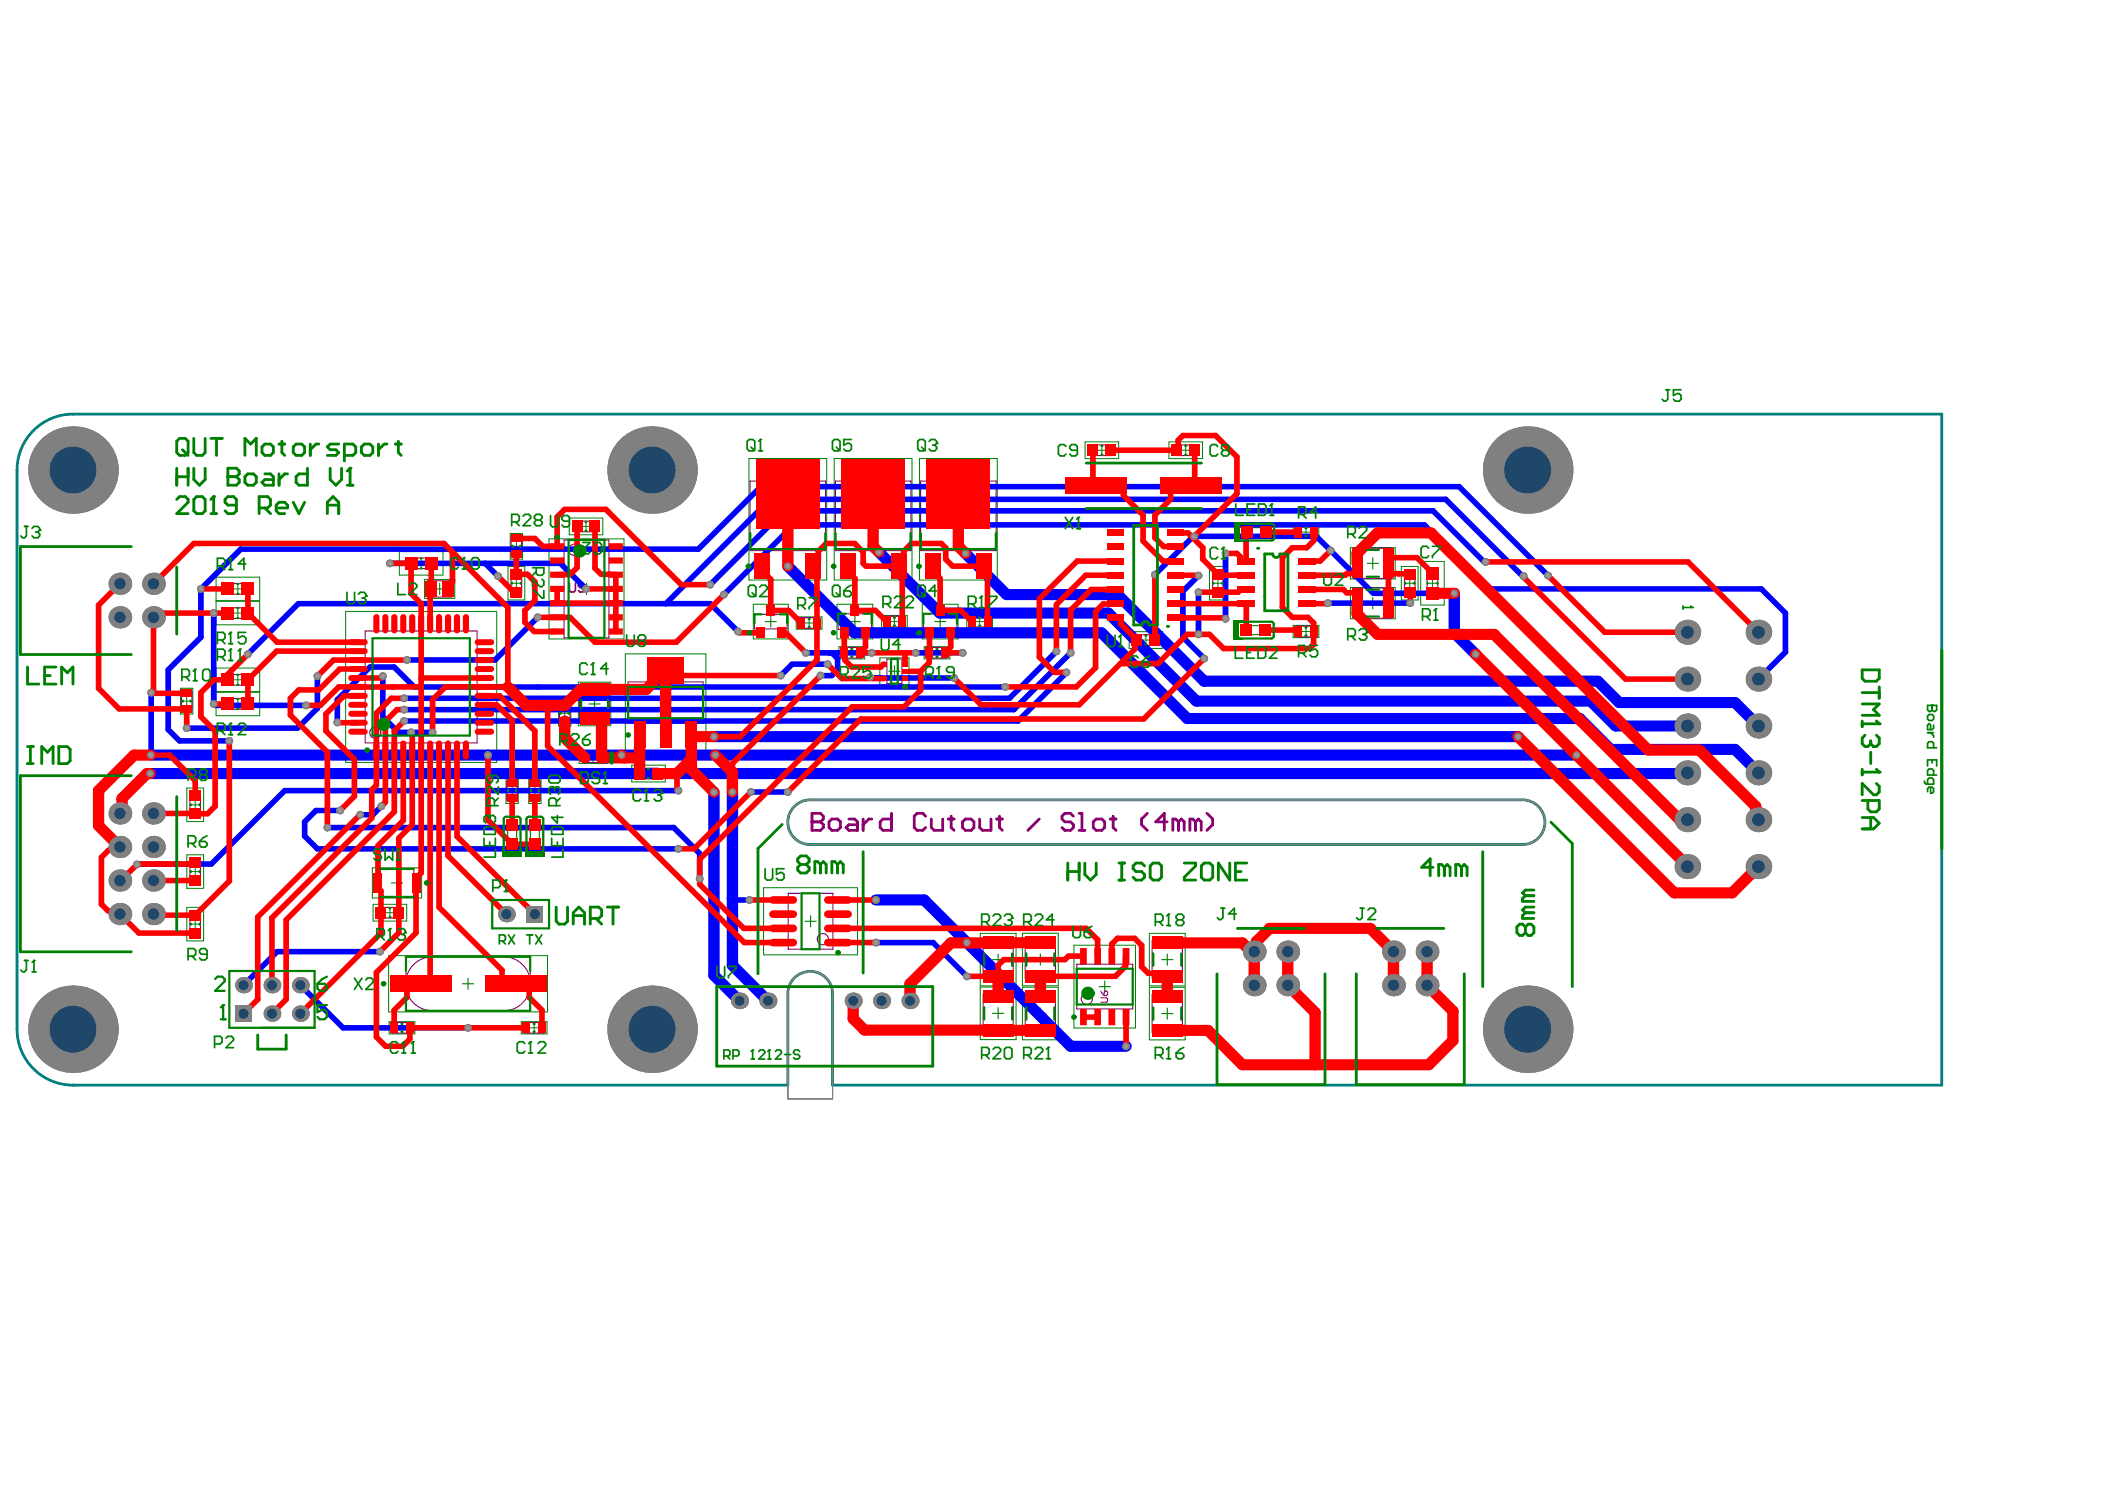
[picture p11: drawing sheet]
<svg xmlns="http://www.w3.org/2000/svg" width="297mm" height="210mm" viewBox="0 0 297 210" stroke-linecap="round" stroke-linejoin="round" font-family="sans-serif">
<g fill="none" stroke="#008000" stroke-width=".14">
<path d="M56.4 77.8h6.1v3.3h-6.1zM58.7 79.5h1.5M59.4 78.7v1.5M71.7 79.9h2.4v4.7h-2.4zM72 75.2h1.7v3.7h-1.7zM72.1 77.1h1.5M72.9 76.3v1.5M77.5 76h10.6v14.1h-10.6zM80.3 73.1h4.8v2.3h-4.8zM81.9 74.3h1.5M82.7 73.5v1.5M105.7 64.7h11v17.1h-11z"/>
<path d="M117.7 64.7h11v17.1h-11zM129.7 64.7h11v17.1h-11zM153.1 62.3h4.8v2.4h-4.8zM154.7 63.5h1.5M155.5 62.8v1.5M165 62.3h4.7v2.4h-4.7zM166.6 63.5h1.5M167.3 62.8v1.5M170.7 79.9h2.3v4.7h-2.3zM182.5 74.2h3.6v1.7h-3.6zM183.5 75.1h1.5M184.3 74.3v1.5"/>
<path d="M190.6 77.3h6.3v4.4h-6.3zM197.7 79.9h2.4v4.7h-2.4zM200.5 79.2h3.3v6.2h-3.3zM25.5 97.1h1.7v3.6h-1.7zM25.6 98.9h1.5M26.3 98.2v1.5M30.5 81.4h6.1v3.3h-6.1zM30.5 84.8h6.1v3.3h-6.1zM30.5 94.2h6.1v3.4h-6.1zM30.5 97.6h6.1v3.4h-6.1zM32.8 99.3h1.5M32.8 95.9h1.5"/>
<path d="M32.8 86.5h1.5M32.8 83.1h1.5M33.6 82.3v1.5M33.6 85.7v1.5M33.6 95.1v1.5M33.6 98.6v1.5M48.8 86.3h21.3v21.2h-21.3zM59.9 81.7h4.3v2.7h-4.3zM72.1 82.3h1.5M72.9 81.5v1.5M78.8 98.8h1.8v3.6h-1.8zM79.7 99.9v1.5"/>
<path d="M81.6 96.2h4.6v6.2h-4.6zM88.2 92.2h11.4v13.8h-11.4zM106.3 85.2h4.9v4.9h-4.9zM112.4 87h3.6v1.8h-3.6zM113.4 87.9h1.5M114.2 87.1v1.5M118.1 85.2h5.1v4.9h-5.1zM118.4 91.2h3.6v1.8h-3.6zM119.4 92.1h1.5M120.2 91.3v1.5M124.2 92.8h4.1v3.8h-4.1zM124.4 86.8h3.6v1.8h-3.6z"/>
<path d="M125.5 87.7h1.5M126.2 86.9v1.5M130.1 85.2h5.1v4.9h-5.1zM130.4 91.2h3.6v1.8h-3.6zM131.5 92.1h1.5M132.2 91.3v1.5M136.4 86.8h3.7v1.8h-3.7zM137.5 87.7h1.5M138.2 86.9v1.5M159.3 89.1h4.8v2.4h-4.8zM161 90.3h1.5M161.7 89.5v1.5"/>
<path d="M171.1 82.3h1.5M171.9 81.5v1.5M182.5 88.2h3.6v1.8h-3.6zM183.5 89.1h1.5M184.3 88.3v1.5M190.6 82.9h6.3v4.4h-6.3zM198.2 82.3h1.5M198.9 81.5v1.5M201.4 82.3h1.5M202.1 81.5v1.5M26.4 111.2h2.3v4.7h-2.3zM26.8 113.5h1.5"/>
<path d="M27.5 112.8v1.5M71.4 109.7h1.7v3.6h-1.7zM71.5 111.5h1.5M72.3 110.8v1.5M74.6 109.7h1.7v3.6h-1.7zM74.7 111.5h1.5M75.5 110.8v1.5M78.9 100.6h1.5M81.7 106.1h4v1.6h-4zM89.2 107.9h4.7v2.4h-4.7zM90.8 109.1h1.5M91.5 108.4v1.5"/>
<path d="M26.4 120.6h2.3v4.7h-2.3zM26.4 128h2.3v4.7h-2.3zM26.8 130.4h1.5M26.8 122.9h1.5M27.5 122.2v1.5M27.5 129.6v1.5M52.5 122.4h7v4.3h-7zM52.7 127.6h4.7v2.3h-4.7zM54.3 128.7h1.5M54.8 134.8h22.5v7.9h-22.5zM55 128v1.5M107.7 125.2h13.3v9.5h-13.3z"/>
<path d="M138.3 131.7h5.1v7.4h-5.1zM138.3 139.2h5.1v7.5h-5.1zM144.3 131.6h5v7.5h-5zM144.3 139.3h5v7.4h-5zM151.5 133.3h8.7v11.7h-8.7zM162.2 131.7h5v7.4h-5zM162.2 139.3h5v7.4h-5zM54.9 144.1h3.6v1.8h-3.6zM56 145h1.5M56.7 144.2v1.5M73.6 144.1h3.6v1.8h-3.6zM74.6 145h1.5"/>
<path d="M75.4 144.2v1.5"/>
</g>
<g fill="none" stroke="#008000" stroke-width=".16">
<path d="M110.4 73.3h1.6M111.2 72.5v1.5M122.4 73.3h1.6M123.2 72.5v1.5M134.4 73.3h1.6M135.2 72.5v1.5M176 74.4h2.5v1.3h-2.5zM192.9 79.5h1.6M193.7 78.7v1.6M58.6 96.9h1.6M59.4 96.1v1.6M61.3 83.1h1.5"/>
<path d="M62 82.3v1.6M82 83.1h1.6M82.8 82.3v1.6M83.1 99.3h1.6M83.9 98.5v1.6M93.1 99.1h1.6M93.9 98.3v1.6M108 87.7h1.6M108.8 86.9v1.6M119.8 87.7h1.6M120.6 86.9v1.6M125.4 94.7h1.6"/>
<path d="M126.2 93.9v1.6M131.9 87.7h1.6M132.7 86.9v1.6M175.9 88.3h2.6v1.2h-2.6zM192.9 85.1h1.6M193.7 84.3v1.6M71.6 116.5h1.3v2.5h-1.3zM74.8 116.5h1.3v2.5h-1.3zM82.9 106.9h1.6M83.7 106.1v1.6M55.2 124.5h1.6M56 123.8v1.5"/>
<path d="M65.3 138.8h1.5M66.1 138v1.6M113.6 130h1.6M114.4 129.2v1.5M140.1 135.4h1.5M140.9 134.6v1.6M146 135.4h1.6M146.8 134.6v1.5M155.1 139.2h1.6M155.9 138.4v1.6M163.9 135.4h1.6M164.7 134.6v1.6"/>
<path d="M140.1 142.9h1.5M140.9 142.2v1.5M146 143h1.6M146.8 142.2v1.6M163.9 143h1.6M164.7 142.2v1.6"/>
</g>
<g fill="none" stroke="#800080" stroke-width=".16">
<path d="M58.1 78.7h2.7v1.5h-2.7zM72.1 75.7h1.5v2.7h-1.5zM79.6 76.2h6.3v13.8h-6.3zM81.3 73.5h2.8v1.5h-2.8zM105.8 67.9h10.7v9.8h-10.7zM117.9 67.9h10.6v9.8h-10.6zM129.9 67.9h10.7v9.8h-10.7zM154.1 62.8h2.8v1.5h-2.8zM165.9 62.8h2.8v1.5h-2.8zM182.9 74.3h2.7v1.5h-2.7zM191 77.3h5.4v4.3h-5.4zM25.6 97.6h1.5v2.6h-1.5z"/>
<path d="M32.2 82.3h2.7v1.5h-2.7zM32.2 85.7h2.7v1.5h-2.7zM32.2 95.1h2.7v1.5h-2.7zM32.2 98.6h2.7v1.5h-2.7zM51.5 89h15.8v15.8h-15.8zM60.3 81.9h3.5v2.3h-3.5zM72.1 80.9h1.5v2.7h-1.5zM78.9 99.3h1.5v2.6h-1.5zM81.8 96.6h4.2v5.4h-4.2zM88.6 96.2h10.6v5.8h-10.6zM106.5 86.7h4.6v2h-4.6zM112.8 87.1h2.7v1.5h-2.7z"/>
<path d="M118.3 86.6h4.7v2.2h-4.7zM118.9 91.3h2.6v1.5h-2.6zM124.9 86.9h2.7v1.5h-2.7zM125.1 93h2.2v3.4h-2.2zM130.3 86.6h4.7v2.2h-4.7zM130.9 91.3h2.7v1.5h-2.7zM136.9 86.9h2.7v1.5h-2.7zM160.3 89.5h2.8v1.5h-2.8zM171.1 80.9h1.5v2.8h-1.5zM182.9 88.3h2.7v1.5h-2.7zM191 82.9h5.4v4.3h-5.4zM198.2 80.9h1.5v2.7h-1.5z"/>
<path d="M201.4 80.9h1.5v2.8h-1.5zM26.8 112.2h1.5v2.7h-1.5zM71.5 110.2h1.5v2.7h-1.5zM74.7 110.2h1.5v2.7h-1.5zM82.4 106.3h2.6v1.2h-2.6zM82.8 106.3v1.2M84.6 106.3v1.2M90.1 108.4h2.8v1.5h-2.8zM26.8 121.6h1.5v2.7h-1.5zM26.8 129h1.5v2.7h-1.5zM53.7 122.6h4.7v3.9h-4.7zM53.7 128h2.7v1.5h-2.7z"/>
<path d="M57.3 135h17.5v7.6h-17.5zM61 135a3.8 3.8 0 0 0-3.8 3.8 3.8 3.8 0 0 0 3.8 3.8M71.1 135a3.8 3.8 0 0 1 3.8 3.8 3.8 3.8 0 0 1-3.8 3.8M111.2 126h6.3v7.9h-6.3zM138.7 132.7h4.3v5.4h-4.3zM144.7 132.7h4.2v5.3h-4.2zM151.9 136h7.9v6.3h-7.9zM162.6 132.7h4.2v5.4h-4.2zM55.3 144.2h2.8v1.5h-2.8zM74 144.2h2.8v1.5h-2.8zM138.7 140.3h4.3v5.3h-4.3zM144.7 140.3h4.2v5.4h-4.2z"/>
<path d="M162.6 140.3h4.2v5.4h-4.2z"/>
<circle cx="81" cy="77.6" r=".79"/>
<circle cx="53" cy="103.4" r=".79"/>
<circle cx="116.1" cy="132.5" r=".79"/>
<circle cx="153.4" cy="140.9" r=".79"/>
</g>
<circle cx="10.3" cy="153.1" r=".2" fill="#008080"/>
<path d="M4.7 60.7a7.9 7.9 0 0 1 5.6-2.3h263.7v94.7h-156.5v-12.9a3.2 3.2 0 0 0-3.2-3.2 3.2 3.2 0 0 0-3.1 3.2v12.9h-100.9a7.9 7.9 0 0 1-7.9-7.9v-78.9a7.9 7.9 0 0 1 2.3-5.6zM112.1 113.8a3.1 3.1 0 0 1 2.2-1h100.5a3.2 3.2 0 0 1 3.2 3.2 3.2 3.2 0 0 1-3.2 3.1h-100.5a3.2 3.2 0 0 1-2.9-1.9 3.2 3.2 0 0 1 .7-3.4z" fill="none" stroke="#008080" stroke-width=".4"/>
<path d="M155.3 139.8l.5 .6M155.8 140l.2-.2h.1l.2 .2v.3l-.2 .1h-.3zM155.3 140.7h.8l.2 .2v.3l-.2 .2h-.8" fill="none" stroke="#800080" stroke-width=".16"/>
<path d="M80.4 82.2v1.1l.2 .2h.4l.2-.2v-1.1M82.5 82.9h-.7l-.2-.2v-.2l.2-.3h.4l.3 .3v.8l-.3 .2h-.4l-.2-.2" fill="none" stroke="#800080" stroke-width=".23"/>
<path d="M114.6 114.7v2.4h1.2l.4-.4v-.4l-.4-.4h-1.2" fill="none" stroke="#800080" stroke-width=".4"/>
<circle cx="114.6" cy="115.9" r=".2" fill="#800080"/>
<g fill="none" stroke="#800080" stroke-width=".4">
<path d="M114.6 114.7h1.2l.4 .4v.4l-.4 .4h-1.2M117 115.9l.4-.4h.8l.4 .4v.8l-.4 .4h-.8l-.4-.4zM119.8 115.5h.8l.4 .4v1.2h-1.2l-.4-.4 .4-.4h1.2M121.8 115.5v1.6M123 115.5h-.4l-.8 .8M125.8 114.7v2.4h-1.2l-.4-.4v-.8l.4-.4h1.2M130.6 115.1l-.4-.4h-.8l-.4 .4v1.6l.4 .4h.8l.4-.4M131.4 115.5v1.2l.4 .4h1.2v-1.6M133.8 115.5h.8M134.2 115.1v1.6l.4 .4M135.8 115.9l.4-.4h.8l.4 .4v.8l-.4 .4h-.8l-.4-.4zM138.2 115.5v1.2l.4 .4h1.2v-1.6"/>
<path d="M140.6 115.5h.8M141 115.1v1.6l.4 .4M146.7 115.5l-1.6 1.6M151.5 115.1l-.4-.4h-.8l-.4 .4v.4l.4 .4h.8l.4 .4v.4l-.4 .4h-.8l-.4-.4M152.3 114.7h.4v2.4M152.3 117.1h.8M154.3 115.9l.4-.4h.8l.4 .4v.8l-.4 .4h-.8l-.4-.4zM156.7 115.5h.8M157.1 115.1v1.6l.4 .4M161.9 114.7l-.8 .8v.8l.8 .8M164.7 115.9h-1.6l1.2-1.2v2.4M166.3 115.9l-.4-.4h-.4v1.6"/>
<path d="M166.3 115.9v1.2M166.3 115.9l.4-.4 .4 .4v1.2M168.7 115.9l-.4-.4h-.4v1.6M168.7 115.9v1.2M168.7 115.9l.4-.4 .4 .4v1.2M170.3 114.7l.8 .8v.8l-.8 .8"/>
</g>
<path d="M111.9 114a3.1 3.1 0 0 1 2.4-1.2h100.5a3.2 3.2 0 0 1 3.2 3.2 3.2 3.2 0 0 1-3.2 3.1h-100.5a3.2 3.2 0 0 1-2.8-1.8 3.2 3.2 0 0 1 .4-3.3zM111.9 138.2a3.2 3.2 0 0 1 3.5-1 3.2 3.2 0 0 1 2.1 3v14.8h-6.3v-14.8a3 3 0 0 1 .7-2z" fill="none" stroke="#808080" stroke-width=".14"/>
<path d="M30.2 99.3l.2 .2M50.8 114.9h1.8M54 101.1l2.2 2.2M19.6 121.9h-.3M19.6 121.9h.1M103.4 126.8l.2 .2" fill="none" stroke="#00f" stroke-width=".79"/>
<circle cx="117" cy="92.1" r=".4" fill="#00f"/>
<path d="M168.4 75.7h.1M185.8 75.7l2 2M122.8 95.5l.1 .1M150.5 94.9h.1" fill="none" stroke="#00f" stroke-width=".79"/>
<circle cx="199" cy="85.1" r=".4" fill="#00f"/>
<g fill="none" stroke="#00f" stroke-width=".79">
<path d="M55 79.5h24.1l3.6 3.6M68.5 79.5l1.8 1.8M168.4 75.7l-5.4 5.4M168.5 75.7h17.3M172.9 78.1v9.2M187.8 77.7l6 6h11.4M209.6 79.3h-.2l-7.2-7.2h-91.6l-10.4 10.4M21.3 97.7v8.8M30.2 86.5v12.8M30.4 99.5h12.8M44.8 95.4v4.5l-2.8 2.8h-15.7M54 95.4v5.7"/>
<path d="M75.9 87.1l-6 6h-12.5M102.1 83.9l9.9-9.9h89l9 9.1h38.5l3.4 3.4v5.5l-3.8 3.8M104.2 89.1l-4-3.9h-58.1l-7.1 7.1M113.7 92.1h9.3M116.8 93.7h-5l-1.6 1.6M117.4 92.1l.8 .8v1.6l-.8 .8h-1.6M122.9 95.6h11.7M129.2 92.1h6.6M141.6 96.9h-83.2l-2.8-2.8h-3.4l-4.6 4.6v3.2M141.7 96.9h-.1M149.1 91.9l-6.6 6.6h-85.5M150.5 94.9l-6.8 6.8h-86.7"/>
<path d="M151.1 92.1l-8 8h-86.1M169.1 81.2l-2.2 2.2v6.5l3 3M169.1 83.5v6M187.4 85.1h11.6M215 81.3h-.2l-10.8-10.9h-95.3l-14.7 14.8M218.5 81.2l-12.6-12.6h-98.5l-8.9 8.9h-64.5l-5.7 5.6v6.8l-4.6 4.6v8.4l1.6 1.6h7.1M46.2 116.7h48.9l3.6 3.7v3.5M48 114.3h-3.4l-1.6 1.6v2l1.8 1.8h50.9M53.8 113.7l-1.2 1.2M56.2 103.3h4.8M95.7 111.5h-55.5l-10.4 10.4h-10.2M106 111.7h5.2"/>
<path d="M42.4 139l6 6h17.7M53.6 134.2h-14.5l-4.7 4.8M103.6 127h2.2M123.6 133h8.1l4.7 4.7"/>
</g>
<path d="M111.2 79.9l9.4 9.4h34.8l12.1 12.1h55.4l4.4 4.3h17.5l3.3 3.3M124 77.9l8.6 8.6h23.8l12.4 12.4h55.7l3.5 3.5h10.1M136.2 78.1l5.9 5.8h15.6l12.2 12.2h55.6l3 3h16.3l3.3 3.3M205.2 83.7v5.6l3 3M21.3 106.5h201.2M100.7 111.7v25.9l3.7 3.6M100.7 103.9h113.5M103.4 111.7v24.5l5 5M238.1 109l-.1 .1h-216.8M123.6 127h6.8l20.7 20.6h7.8" fill="none" stroke="#00f" stroke-width="1.6"/>
<circle cx="95.7" cy="119.7" r=".55" fill="#808080"/>
<circle cx="95.7" cy="119.7" r=".32" fill="#a6968d"/>
<circle cx="111.2" cy="111.7" r=".55" fill="#808080"/>
<circle cx="111.2" cy="111.7" r=".32" fill="#a6968d"/>
<circle cx="106" cy="111.7" r=".55" fill="#808080"/>
<circle cx="106" cy="111.7" r=".32" fill="#a6968d"/>
<circle cx="48" cy="114.3" r=".55" fill="#808080"/>
<circle cx="48" cy="114.3" r=".32" fill="#a6968d"/>
<circle cx="169.1" cy="89.5" r=".55" fill="#808080"/>
<circle cx="169.1" cy="89.5" r=".32" fill="#a6968d"/>
<circle cx="169.9" cy="92.9" r=".55" fill="#808080"/>
<circle cx="169.9" cy="92.9" r=".32" fill="#a6968d"/>
<circle cx="169.1" cy="81.2" r=".55" fill="#808080"/>
<circle cx="169.1" cy="81.2" r=".32" fill="#a6968d"/>
<circle cx="215" cy="81.3" r=".55" fill="#808080"/>
<circle cx="215" cy="81.3" r=".32" fill="#a6968d"/>
<circle cx="209.6" cy="79.3" r=".55" fill="#808080"/>
<circle cx="209.6" cy="79.3" r=".32" fill="#a6968d"/>
<circle cx="218.5" cy="81.2" r=".55" fill="#808080"/>
<circle cx="218.5" cy="81.2" r=".32" fill="#a6968d"/>
<circle cx="57" cy="100.1" r=".55" fill="#808080"/>
<circle cx="57" cy="100.1" r=".32" fill="#a6968d"/>
<circle cx="57" cy="98.5" r=".55" fill="#808080"/>
<circle cx="57" cy="98.5" r=".32" fill="#a6968d"/>
<circle cx="141.9" cy="96.9" r=".55" fill="#808080"/>
<circle cx="141.9" cy="96.9" r=".32" fill="#a6968d"/>
<circle cx="58" cy="103.3" r=".55" fill="#808080"/>
<circle cx="58" cy="103.3" r=".32" fill="#a6968d"/>
<circle cx="61" cy="103.3" r=".55" fill="#808080"/>
<circle cx="61" cy="103.3" r=".32" fill="#a6968d"/>
<circle cx="57" cy="101.7" r=".55" fill="#808080"/>
<circle cx="57" cy="101.7" r=".32" fill="#a6968d"/>
<circle cx="100.2" cy="82.5" r=".55" fill="#808080"/>
<circle cx="100.2" cy="82.5" r=".32" fill="#a6968d"/>
<circle cx="102.1" cy="83.9" r=".55" fill="#808080"/>
<circle cx="102.1" cy="83.9" r=".32" fill="#a6968d"/>
<circle cx="82.7" cy="83.1" r=".55" fill="#808080"/>
<circle cx="82.7" cy="83.1" r=".32" fill="#a6968d"/>
<circle cx="70.3" cy="81.3" r=".55" fill="#808080"/>
<circle cx="70.3" cy="81.3" r=".32" fill="#a6968d"/>
<circle cx="55" cy="79.5" r=".55" fill="#808080"/>
<circle cx="55" cy="79.5" r=".32" fill="#a6968d"/>
<circle cx="75.9" cy="87.1" r=".55" fill="#808080"/>
<circle cx="75.9" cy="87.1" r=".32" fill="#a6968d"/>
<circle cx="57.4" cy="93.1" r=".55" fill="#808080"/>
<circle cx="57.4" cy="93.1" r=".32" fill="#a6968d"/>
<circle cx="136.2" cy="78.1" r=".55" fill="#808080"/>
<circle cx="136.2" cy="78.1" r=".32" fill="#a6968d"/>
<circle cx="124" cy="77.9" r=".55" fill="#808080"/>
<circle cx="124" cy="77.9" r=".32" fill="#a6968d"/>
<circle cx="111.2" cy="79.9" r=".55" fill="#808080"/>
<circle cx="111.2" cy="79.9" r=".32" fill="#a6968d"/>
<circle cx="68.9" cy="106.5" r=".55" fill="#808080"/>
<circle cx="68.9" cy="106.5" r=".32" fill="#a6968d"/>
<circle cx="205.2" cy="83.7" r=".55" fill="#808080"/>
<circle cx="205.2" cy="83.7" r=".32" fill="#a6968d"/>
<circle cx="208.2" cy="92.3" r=".55" fill="#808080"/>
<circle cx="208.2" cy="92.3" r=".32" fill="#a6968d"/>
<circle cx="187.8" cy="77.7" r=".55" fill="#808080"/>
<circle cx="187.8" cy="77.7" r=".32" fill="#a6968d"/>
<circle cx="199" cy="85.1" r=".55" fill="#808080"/>
<circle cx="199" cy="85.1" r=".32" fill="#a6968d"/>
<circle cx="214.2" cy="103.9" r=".55" fill="#808080"/>
<circle cx="214.2" cy="103.9" r=".32" fill="#a6968d"/>
<circle cx="100.7" cy="103.9" r=".55" fill="#808080"/>
<circle cx="100.7" cy="103.9" r=".32" fill="#a6968d"/>
<circle cx="122.8" cy="95.5" r=".55" fill="#808080"/>
<circle cx="122.8" cy="95.5" r=".32" fill="#a6968d"/>
<circle cx="134.6" cy="95.6" r=".55" fill="#808080"/>
<circle cx="134.6" cy="95.6" r=".32" fill="#a6968d"/>
<circle cx="54" cy="95.4" r=".55" fill="#808080"/>
<circle cx="54" cy="95.4" r=".32" fill="#a6968d"/>
<circle cx="169.1" cy="83.5" r=".55" fill="#808080"/>
<circle cx="169.1" cy="83.5" r=".32" fill="#a6968d"/>
<circle cx="46.2" cy="116.7" r=".55" fill="#808080"/>
<circle cx="46.2" cy="116.7" r=".32" fill="#a6968d"/>
<circle cx="44.8" cy="95.4" r=".55" fill="#808080"/>
<circle cx="44.8" cy="95.4" r=".32" fill="#a6968d"/>
<circle cx="43.2" cy="99.5" r=".55" fill="#808080"/>
<circle cx="43.2" cy="99.5" r=".32" fill="#a6968d"/>
<circle cx="98.7" cy="123.9" r=".55" fill="#808080"/>
<circle cx="98.7" cy="123.9" r=".32" fill="#a6968d"/>
<circle cx="123" cy="92.1" r=".55" fill="#808080"/>
<circle cx="123" cy="92.1" r=".32" fill="#a6968d"/>
<circle cx="115.8" cy="95.3" r=".55" fill="#808080"/>
<circle cx="115.8" cy="95.3" r=".32" fill="#a6968d"/>
<circle cx="113.7" cy="92.1" r=".55" fill="#808080"/>
<circle cx="113.7" cy="92.1" r=".32" fill="#a6968d"/>
<circle cx="116.8" cy="93.7" r=".55" fill="#808080"/>
<circle cx="116.8" cy="93.7" r=".32" fill="#a6968d"/>
<circle cx="30.2" cy="86.5" r=".55" fill="#808080"/>
<circle cx="30.2" cy="86.5" r=".32" fill="#a6968d"/>
<circle cx="30.2" cy="99.3" r=".55" fill="#808080"/>
<circle cx="30.2" cy="99.3" r=".32" fill="#a6968d"/>
<circle cx="150.5" cy="94.9" r=".55" fill="#808080"/>
<circle cx="150.5" cy="94.9" r=".32" fill="#a6968d"/>
<circle cx="151.1" cy="92.1" r=".55" fill="#808080"/>
<circle cx="151.1" cy="92.1" r=".32" fill="#a6968d"/>
<circle cx="149.1" cy="91.9" r=".55" fill="#808080"/>
<circle cx="149.1" cy="91.9" r=".32" fill="#a6968d"/>
<circle cx="110.2" cy="95.3" r=".55" fill="#808080"/>
<circle cx="110.2" cy="95.3" r=".32" fill="#a6968d"/>
<circle cx="105.8" cy="127" r=".55" fill="#808080"/>
<circle cx="105.8" cy="127" r=".32" fill="#a6968d"/>
<circle cx="47.6" cy="101.9" r=".55" fill="#808080"/>
<circle cx="47.6" cy="101.9" r=".32" fill="#a6968d"/>
<circle cx="66.1" cy="145" r=".55" fill="#808080"/>
<circle cx="66.1" cy="145" r=".32" fill="#a6968d"/>
<circle cx="53.6" cy="134.2" r=".55" fill="#808080"/>
<circle cx="53.6" cy="134.2" r=".32" fill="#a6968d"/>
<circle cx="103.4" cy="111.7" r=".55" fill="#808080"/>
<circle cx="103.3" cy="111.7" r=".32" fill="#a6968d"/>
<circle cx="100.9" cy="106.5" r=".55" fill="#808080"/>
<circle cx="100.9" cy="106.5" r=".32" fill="#a6968d"/>
<circle cx="100.7" cy="111.7" r=".55" fill="#808080"/>
<circle cx="100.7" cy="111.7" r=".32" fill="#a6968d"/>
<circle cx="95.7" cy="111.5" r=".55" fill="#808080"/>
<circle cx="95.7" cy="111.5" r=".32" fill="#a6968d"/>
<circle cx="19.3" cy="121.9" r=".55" fill="#808080"/>
<circle cx="19.3" cy="121.9" r=".32" fill="#a6968d"/>
<circle cx="21.3" cy="97.7" r=".55" fill="#808080"/>
<circle cx="21.3" cy="97.7" r=".32" fill="#a6968d"/>
<circle cx="87.7" cy="106.5" r=".55" fill="#808080"/>
<circle cx="87.7" cy="106.5" r=".32" fill="#a6968d"/>
<circle cx="222.5" cy="106.5" r=".55" fill="#808080"/>
<circle cx="222.5" cy="106.5" r=".32" fill="#a6968d"/>
<circle cx="32.4" cy="104.5" r=".55" fill="#808080"/>
<circle cx="32.4" cy="104.5" r=".32" fill="#a6968d"/>
<circle cx="21.3" cy="106.5" r=".55" fill="#808080"/>
<circle cx="21.3" cy="106.5" r=".32" fill="#a6968d"/>
<circle cx="21.2" cy="109.1" r=".55" fill="#808080"/>
<circle cx="21.2" cy="109.1" r=".32" fill="#a6968d"/>
<circle cx="104.2" cy="89.1" r=".55" fill="#808080"/>
<circle cx="104.2" cy="89.1" r=".32" fill="#a6968d"/>
<circle cx="35" cy="92.3" r=".55" fill="#808080"/>
<circle cx="35" cy="92.3" r=".32" fill="#a6968d"/>
<circle cx="28.3" cy="83.1" r=".55" fill="#808080"/>
<circle cx="28.3" cy="83.1" r=".32" fill="#a6968d"/>
<circle cx="26.3" cy="102.7" r=".55" fill="#808080"/>
<circle cx="26.3" cy="102.7" r=".32" fill="#a6968d"/>
<circle cx="129.2" cy="92.1" r=".55" fill="#808080"/>
<circle cx="129.2" cy="92.1" r=".32" fill="#a6968d"/>
<circle cx="135.8" cy="92.1" r=".55" fill="#808080"/>
<circle cx="135.8" cy="92.1" r=".32" fill="#a6968d"/>
<circle cx="50.8" cy="114.9" r=".55" fill="#808080"/>
<circle cx="50.8" cy="114.9" r=".32" fill="#a6968d"/>
<circle cx="53.8" cy="113.7" r=".55" fill="#808080"/>
<circle cx="53.8" cy="113.7" r=".32" fill="#a6968d"/>
<circle cx="168.5" cy="75.7" r=".55" fill="#808080"/>
<circle cx="168.5" cy="75.7" r=".32" fill="#a6968d"/>
<circle cx="163" cy="81.1" r=".55" fill="#808080"/>
<circle cx="163" cy="81.1" r=".32" fill="#a6968d"/>
<circle cx="172.9" cy="78.1" r=".55" fill="#808080"/>
<circle cx="172.9" cy="78.1" r=".32" fill="#a6968d"/>
<circle cx="172.9" cy="87.3" r=".55" fill="#808080"/>
<circle cx="172.9" cy="87.3" r=".32" fill="#a6968d"/>
<circle cx="187.4" cy="85.1" r=".55" fill="#808080"/>
<circle cx="187.4" cy="85.1" r=".32" fill="#a6968d"/>
<circle cx="123.6" cy="127" r=".55" fill="#808080"/>
<circle cx="123.6" cy="127" r=".32" fill="#a6968d"/>
<circle cx="158.9" cy="147.6" r=".55" fill="#808080"/>
<circle cx="158.9" cy="147.6" r=".32" fill="#a6968d"/>
<circle cx="136.4" cy="133" r=".55" fill="#808080"/>
<circle cx="136.4" cy="133" r=".32" fill="#a6968d"/>
<circle cx="136.4" cy="137.7" r=".55" fill="#808080"/>
<circle cx="136.4" cy="137.7" r=".32" fill="#a6968d"/>
<circle cx="123.6" cy="133" r=".55" fill="#808080"/>
<circle cx="123.6" cy="133" r=".32" fill="#a6968d"/>
<circle cx="42.4" cy="143" r="1.17" fill="#808080"/>
<circle cx="42.4" cy="143" r=".71" fill="#1f4769"/>
<circle cx="42.4" cy="139" r="1.17" fill="#808080"/>
<circle cx="42.4" cy="139" r=".71" fill="#1f4769"/>
<circle cx="21.7" cy="124.2" r="1.58" fill="#808080"/>
<circle cx="21.7" cy="124.2" r=".8" fill="#1f4769"/>
<circle cx="21.7" cy="119.5" r="1.58" fill="#808080"/>
<circle cx="21.7" cy="119.5" r=".8" fill="#1f4769"/>
<circle cx="21.7" cy="87.1" r="1.58" fill="#808080"/>
<circle cx="21.7" cy="87.1" r=".8" fill="#1f4769"/>
<circle cx="21.7" cy="82.3" r="1.58" fill="#808080"/>
<circle cx="21.7" cy="82.3" r=".8" fill="#1f4769"/>
<path d="M33.2 141.8h2.4v2.4h-2.4z" fill-rule="evenodd" fill="#808080"/>
<circle cx="34.4" cy="143" r=".71" fill="#1f4769"/>
<circle cx="38.4" cy="143" r="1.17" fill="#808080"/>
<circle cx="38.4" cy="143" r=".71" fill="#1f4769"/>
<circle cx="34.4" cy="139" r="1.17" fill="#808080"/>
<circle cx="34.4" cy="139" r=".71" fill="#1f4769"/>
<circle cx="38.4" cy="139" r="1.17" fill="#808080"/>
<circle cx="38.4" cy="139" r=".71" fill="#1f4769"/>
<circle cx="181.7" cy="134.2" r="1.58" fill="#808080"/>
<circle cx="181.7" cy="134.2" r=".8" fill="#1f4769"/>
<circle cx="177" cy="134.2" r="1.58" fill="#808080"/>
<circle cx="177" cy="134.2" r=".8" fill="#1f4769"/>
<circle cx="201.4" cy="134.2" r="1.58" fill="#808080"/>
<circle cx="201.4" cy="134.2" r=".8" fill="#1f4769"/>
<circle cx="238.1" cy="122.2" r="1.78" fill="#808080"/>
<circle cx="238.1" cy="122.2" r=".9" fill="#1f4769"/>
<circle cx="238.1" cy="109" r="1.78" fill="#808080"/>
<circle cx="238.1" cy="109" r=".9" fill="#1f4769"/>
<circle cx="238.1" cy="95.8" r="1.78" fill="#808080"/>
<circle cx="238.1" cy="95.8" r=".9" fill="#1f4769"/>
<circle cx="21.7" cy="114.7" r="1.58" fill="#808080"/>
<circle cx="21.7" cy="114.7" r=".8" fill="#1f4769"/>
<circle cx="21.7" cy="128.9" r="1.58" fill="#808080"/>
<circle cx="21.7" cy="128.9" r=".8" fill="#1f4769"/>
<path d="M74.3 127.8h2.4v2.3h-2.4z" fill-rule="evenodd" fill="#808080"/>
<circle cx="75.5" cy="129" r=".71" fill="#1f4769"/>
<circle cx="71.5" cy="129" r="1.17" fill="#808080"/>
<circle cx="71.5" cy="129" r=".71" fill="#1f4769"/>
<circle cx="104.4" cy="141.2" r="1.19" fill="#808080"/>
<circle cx="104.4" cy="141.2" r=".7" fill="#1f4769"/>
<circle cx="108.4" cy="141.2" r="1.19" fill="#808080"/>
<circle cx="108.4" cy="141.2" r=".7" fill="#1f4769"/>
<circle cx="124.4" cy="141.2" r="1.19" fill="#808080"/>
<circle cx="124.4" cy="141.2" r=".7" fill="#1f4769"/>
<circle cx="128.4" cy="141.2" r="1.19" fill="#808080"/>
<circle cx="128.4" cy="141.2" r=".7" fill="#1f4769"/>
<circle cx="181.7" cy="139" r="1.58" fill="#808080"/>
<circle cx="181.7" cy="139" r=".8" fill="#1f4769"/>
<circle cx="177" cy="139" r="1.58" fill="#808080"/>
<circle cx="177" cy="139" r=".8" fill="#1f4769"/>
<circle cx="201.4" cy="139" r="1.58" fill="#808080"/>
<circle cx="201.4" cy="139" r=".8" fill="#1f4769"/>
<circle cx="238.1" cy="102.4" r="1.78" fill="#808080"/>
<circle cx="238.1" cy="102.4" r=".9" fill="#1f4769"/>
<circle cx="238.1" cy="115.6" r="1.78" fill="#808080"/>
<circle cx="238.1" cy="115.6" r=".9" fill="#1f4769"/>
<circle cx="238.1" cy="89.2" r="1.78" fill="#808080"/>
<circle cx="238.1" cy="89.2" r=".9" fill="#1f4769"/>
<circle cx="16.9" cy="124.2" r="1.58" fill="#808080"/>
<circle cx="16.9" cy="124.2" r=".8" fill="#1f4769"/>
<circle cx="16.9" cy="119.5" r="1.58" fill="#808080"/>
<circle cx="16.9" cy="119.5" r=".8" fill="#1f4769"/>
<circle cx="16.9" cy="87.1" r="1.58" fill="#808080"/>
<circle cx="16.9" cy="87.1" r=".8" fill="#1f4769"/>
<circle cx="16.9" cy="82.3" r="1.58" fill="#808080"/>
<circle cx="16.9" cy="82.3" r=".8" fill="#1f4769"/>
<circle cx="196.6" cy="134.2" r="1.58" fill="#808080"/>
<circle cx="196.6" cy="134.2" r=".8" fill="#1f4769"/>
<circle cx="248.1" cy="122.2" r="1.78" fill="#808080"/>
<circle cx="248.1" cy="122.2" r=".9" fill="#1f4769"/>
<circle cx="248.1" cy="109" r="1.78" fill="#808080"/>
<circle cx="248.1" cy="109" r=".9" fill="#1f4769"/>
<circle cx="248.1" cy="95.8" r="1.78" fill="#808080"/>
<circle cx="248.1" cy="95.8" r=".9" fill="#1f4769"/>
<circle cx="16.9" cy="114.7" r="1.58" fill="#808080"/>
<circle cx="16.9" cy="114.7" r=".8" fill="#1f4769"/>
<circle cx="16.9" cy="128.9" r="1.58" fill="#808080"/>
<circle cx="16.9" cy="128.9" r=".8" fill="#1f4769"/>
<circle cx="92" cy="66.3" r="6.2" fill="#808080"/>
<circle cx="92" cy="66.3" r="3.3" fill="#1f4769"/>
<circle cx="120.4" cy="141.2" r="1.19" fill="#808080"/>
<circle cx="120.4" cy="141.2" r=".7" fill="#1f4769"/>
<circle cx="196.6" cy="139" r="1.58" fill="#808080"/>
<circle cx="196.6" cy="139" r=".8" fill="#1f4769"/>
<circle cx="248.1" cy="102.4" r="1.78" fill="#808080"/>
<circle cx="248.1" cy="102.4" r=".9" fill="#1f4769"/>
<circle cx="248.1" cy="115.6" r="1.78" fill="#808080"/>
<circle cx="248.1" cy="115.6" r=".9" fill="#1f4769"/>
<circle cx="248.1" cy="89.2" r="1.78" fill="#808080"/>
<circle cx="248.1" cy="89.2" r=".9" fill="#1f4769"/>
<circle cx="92" cy="145.2" r="6.2" fill="#808080"/>
<circle cx="92" cy="145.2" r="3.3" fill="#1f4769"/>
<circle cx="10.3" cy="66.3" r="6.2" fill="#808080"/>
<circle cx="10.3" cy="66.3" r="3.3" fill="#1f4769"/>
<circle cx="215.6" cy="66.3" r="6.2" fill="#808080"/>
<circle cx="215.6" cy="66.3" r="3.3" fill="#1f4769"/>
<circle cx="10.3" cy="145.2" r="6.2" fill="#808080"/>
<circle cx="10.3" cy="145.2" r="3.3" fill="#1f4769"/>
<circle cx="215.6" cy="145.2" r="6.2" fill="#808080"/>
<circle cx="215.6" cy="145.2" r="3.3" fill="#1f4769"/>
<path d="M111.9 114a3.1 3.1 0 0 1 2.4-1.2h100.5a3.2 3.2 0 0 1 3.2 3.2 3.2 3.2 0 0 1-3.2 3.1h-100.5a3.2 3.2 0 0 1-2.8-1.8 3.2 3.2 0 0 1 .4-3.3zM111.9 138.2a3.2 3.2 0 0 1 3.5-1 3.2 3.2 0 0 1 2.1 3v14.8h-6.3v-14.8a3 3 0 0 1 .7-2z" fill="none" stroke="#808080" stroke-width=".14"/>
<path d="M22.9 86.5l-.6 .6M16.5 128.5l.4 .4M16.9 124.2h.2M19.4 121.9h-.1" fill="none" stroke="#f00" stroke-width=".79"/>
<path d="M17.2 114.4l-.3 .3" fill="none" stroke="#f00" stroke-width="1.6"/>
<circle cx="26.3" cy="102.7" r=".4" fill="#f00"/>
<path d="M28.3 101.1l2.1 2" fill="none" stroke="#f00" stroke-width=".79"/>
<circle cx="30.2" cy="99.3" r=".4" fill="#f00"/>
<path d="M32.1 95.1v.8" fill="none" stroke="#f00" stroke-width=".79"/>
<g fill="#f00">
<circle cx="32.1" cy="95.9" r=".4"/>
<circle cx="32.1" cy="83.1" r=".4"/>
<circle cx="35" cy="95.9" r=".4"/>
<circle cx="35" cy="83.1" r=".4"/>
</g>
<path d="M47.6 101.9h.1M53.1 110.8l-.6 .6" fill="none" stroke="#f00" stroke-width=".79"/>
<circle cx="55" cy="79.5" r=".4" fill="#f00"/>
<g fill="none" stroke="#f00" stroke-width=".79">
<path d="M76.6 77.1h2M107.6 79.9v.7M119.6 79.9v.7M57.4 93.1h.1M59.5 95.6l-.1 .1v1.2M60.8 83.1l-.1 .1M60.9 83.1h-.1M86.9 85.1v2M93.9 94.5l.8 .8M104.2 89.1l.2 .2M110.3 89.3h.6M119.1 92l.1 .2v.9"/>
<path d="M58 103.2v.1M95.7 111.4v.1M103.4 107.7v1.2M57.4 139.6v1.1M58.9 123.6h.1M58.9 123.6l-.2 .2v.7M70.8 136.9v1.1M74.7 139.6v1.1"/>
</g>
<path d="M83.9 101.4h.9M90.3 105.2v.1" fill="none" stroke="#f00" stroke-width="1.6"/>
<circle cx="123" cy="92.1" r=".4" fill="#f00"/>
<path d="M121.8 79.5l.4 .4M121.5 91.8h.1M128.4 94.7h1.5" fill="none" stroke="#f00" stroke-width=".79"/>
<path d="M127.7 94.7h.7M127.7 93.3v.4" fill="none" stroke="#f00" stroke-width=".4"/>
<circle cx="129.2" cy="92.1" r=".4" fill="#f00"/>
<g fill="none" stroke="#f00" stroke-width=".79">
<path d="M58 79.5v4.2l1.4 1.5v10.5M60.9 79.5v3.6M63.8 77.9v4.2l-.6 .7v.3M72.9 76h2.6l1.1 1.1M78.6 72.9v4.2M81.4 74.3v5.8l-1 1M84 74.3v5.9l.8 .8M116.6 76.7l-1.1 1.1v1.4l-.7 .7 .5 .5v12.7M121.8 77.9v1.6M122.2 79.9h4.6M126.8 79.9l.5 .5M127.5 79.2l-.7 .7"/>
<path d="M131.6 79.9v.7l1.1 1v4.5h2.9M132.8 76.7l.7 .6M133.5 78.9l.9 1h4.4l.5 .5v7.3M152 79.1h5.4M154.2 63.5v4.7l.4 .3M157.8 68.5l.7 .8v.6M161.3 72.7v3.6M163 75.9l1.2 1.2h1.7M164.1 79.1h1.8M165.2 69.3v1.1M166.9 61.4l-.7 .7v1.2l-.1 .2M168.6 63.5v4.5l-.6 .5"/>
<path d="M169.7 77.3v1.6l2.2 2.1M172.9 78.1h1.6l.5 .4 .1 .6h.7M174.5 64.4v5.3M181 78.7v7l1.4 1.4h2.2M185.4 76.3l-1 1h-2M187.8 77.7l-1.5 1.4h-1.9M191.5 79.5v1.1M196.3 78.7l-.4 .3v6.1M199.9 78.7l2.2 2.2M13.9 85.4v11.7M21.7 87.1h.6M21.7 97.3l-.4 .3 .1 .2h4.9"/>
<path d="M30.2 99.3h1.9M30.2 86.5h1.9M32.1 95.9h-1.9l-1.9 1.8v3.4M35 92.3l-2.9 2.8M35 83.1v3.4M39 91.9l-4 4v3.4M41 98.5v2.4M50.5 98.2h-2l-2.5 2.5v2.4l4 4v5.2l-2 2M50.5 96.9h-2.7l-2.6 2.6h-2M50.5 93.1h-3.4l-2.3 2.3M50.5 96.9h.1M50.5 94.4h-2.6l-2.9 2.9"/>
<path d="M54 95.4l-.2 .2h-3.3M55.5 96.9h.1M59.4 96.9v26.2l-.4 .5M60.7 83.2v4.8M62.8 96.9l-1.8 1.8v4.6M70.1 99.4l2.2 2.2v8.8M70.3 81.3l1.9 1.9h.4l.3 .3M71.7 85.7v11.2M72.9 81h1.5l1.1 1.1v2.6l-1.4 1.4v1.7l1.3 1.3h3.2M75.9 87.1h2.7M78.6 83.1v2M79.5 99.5l-.1 .2h-2.1v5.5"/>
<path d="M82.7 83.1h4.2M86 81l.9 .1v4M86.9 87.1v2M96.1 82.5h4.1M108.8 81.7v4.4h2.5M112.8 87.6l.3 .1v.2M119.1 89.3v2.7M119.2 93.1l1 1M120.3 99.7h7.3M120.6 86.1h2.9M121.5 91.8l-.2 .3h7.9M122.1 89.3v2l-.5 .5"/>
<path d="M124.8 87.4l.3 .1v.2M127.7 92.1v1.2M129.9 94.7v2.7M131.2 89.3l-.1 4.2M133.6 91.8h-.1v.3h2.3M134.2 89.3v2M148.8 94.9h1.7M149.1 85.3v6.6M151.1 86.1v6M154 83.2h3.4M157.4 85.2h-1.7l-1.1 1.1v7.9M157.4 87.2h.8v.8"/>
<path d="M160.4 90.3l-.3 .3v1M167.5 89.5h1.6M172.8 87.2l.1 .1M175.8 83.2h-.7l-.4 .3h-2.8M175.8 85.2h.1M178.6 88.9h4.4l.2 .2M184.4 83.2h5.2l.5 .4h1.1l.3 .4M187.4 85.1l-.1 .1h-2.9M190.1 80.9l-.3 .2M195.9 80.6l.4 .3h1.1M198.9 80.9v.1M198.9 83.5l.1 .1v1.5"/>
<path d="M215 81.3v.1M15.3 119.9l-1 1v6.7l.9 .9M16.9 119.5l-.4 .4M21.3 106.5h2.6l3.6 3.6v2.2M21.7 114.7l5.8 .1M26.3 100v2.7M30.4 103.1v10.6l-1.1 1.1M32.4 104.5v19.8M46.2 106.1v10.6M47.6 101.9h2.9M52.5 111.4v4M53.1 100.6v10.2"/>
<path d="M53.3 119.3v6l.5 .4M57 101.7l-1.4 1.4v11.4M57 100.1h-1l-1.6 1.6v11.5l-.6 .5M58 103.2l.2 .1v13l-1.9 1.9v13.4M60.7 105.8v32.2l-.8 .8h-1.7l-.8 .8M62 105.8v22.2M64.5 105.8v12.2M68.9 106.5v9.2l3.4 3.4h3.2M72.3 112.6v3.8M75.5 103.1v7.3M75.5 112.6v3.8M95.5 111.2l.2 .2"/>
<path d="M95.7 119.7h2.2M19.3 121.9l-2.2 2.3M19.6 131.6h7.9M21.7 124.2h5.8M21.7 128.9l.1 .2h5.7M27.5 124.2h.1M27.5 121.7l-.2 .2h-7.9M36.4 129.4v11.6M38.4 129.5v9.5M53.1 137.2v9.1l1.3 1.3M53.8 128.7v2.9M58.7 124.5v7.1"/>
<path d="M70.8 138l.8 .8h2.3l.8 .8M98.7 123.9v.8M141.7 135.4l-.8 .8v1.5h-4.5M152.9 134.9h-2.1l-.5 .5M154.9 132.6v2.3M157.7 132.4l-.8 .8v1.7M158.9 134.9l-.1 1.4-1.4 1.4h-10.6M160.1 132.4l1 1v3l.9 .9h2.3l.4 .4M55.6 142.5v2.5M66.1 145h-8.3v1.6l-1 1M76.5 142.5v2.5M152.9 143.5h2"/>
<path d="M158.9 143.5v4.1"/>
</g>
<g fill="none" stroke="#f00" stroke-width="1.6">
<path d="M123.2 69.7v7.4M135 69.5l.2 .2v7.4M71.7 96.9l2.6 2.6h5.4M83.9 97.3h-.1M92.1 95.6v.7M93.2 94.5l.7 .7v8.5M13.9 111.5v5M17.2 112.6v1.8M18.9 106.5h2.4M20.7 109.1h.5M84.8 101.4h.1M90.3 105.3v3.8"/>
<path d="M90.3 103.7v1.5M90.3 103.7h.1M97.6 103.7v4.8M103.4 108.9v2.8M237 115.6h1.1M247.8 113.7v1.5l.3 .4M128.4 138.8v2.4M164.7 137.7v2.9M176.6 134.2h.4M177 134.2v4.8M177.3 132.8v1.1l-.3 .3M196.6 134.2v4.8"/>
<path d="M238.1 122.1v.1"/>
</g>
<circle cx="72.9" cy="81" r=".4" fill="#f00"/>
<g fill="none" stroke="#f00" stroke-width=".79">
<path d="M72.9 78.2v2.8M79.7 71.9l-1.1 1M127.5 77.8v1.4M133.5 77.3v1.6M152 79.1l-5.3 5.4M158.5 69.9l2.8 2.8M165.2 70.4l-2.2 2.3v3.2M165.9 75.1l1.7 .1M168 68.5h-2l-.8 .8M175.9 75.1h-.1M182.4 77.3l-1.4 1.4M84.8 81h1.2"/>
<path d="M107.6 80.6l1.2 1.1M111.3 86.1l1.5 1.5M116.8 93.7l2 2M120.6 81.6v4.5M123.5 86.1l1.3 1.3M124.7 93.7l-.4 .4h-4.1M127.3 80.4v7.3M129.9 97.4l-2.3 2.3M131.1 93.5l-1.2 1.2M134.2 91.3l-.6 .5M134.6 95.6l3.8 3.8M135.6 86.1l1.2 1.3 .3 .1v.2"/>
<path d="M146.7 92.7l2.1 2.2M154 83.2l-2.9 2.9M154.6 94.2l-2.7 2.7M157.4 81.1h-4.2l-4.1 4.2M165.9 81.1l3.2 .1M169.9 92.9l-8.5 8.5M171.9 81l.1 .1h3.8M175.9 85.2v3.7M95.5 109.1v2.1M100.7 103.9h3.8M98.7 121.2v2.7M153.3 131l1.6 1.6"/>
</g>
<g fill="none" stroke="#f00" stroke-width="1.6">
<path d="M81.9 97.3h1.9M92.1 96.3l-.9 1h-7.3M84.9 106.9h5.4M87.7 106.5l.4 .4M97.6 103.7l.2 .2h2.9M97.6 108.5l3.1 3.2M97.6 107.1l-2.1 2M100.9 106.5l2.5 2.4M134.2 133h6.7M136.4 133h.1M140.9 133h.1M175.3 133l1.3 1.2"/>
<path d="M179.2 131l-1.9 1.8M181.7 134.2v4.8M120.4 143.7l1.6 1.6M140.9 145.3h.1"/>
</g>
<circle cx="178.6" cy="75.1" r=".4" fill="#f00"/>
<g fill="none" stroke="#f00" stroke-width="1.6">
<path d="M111.2 69.7v10.2M123.2 77.1l.8 .8M135.2 77.1l1 1M191.5 79.5v-1.4l2.9-2.9h7.5l30.7 30.6h7.2l8 7.9M81.9 97.3l-2.2 2.2M93.2 94.5l-1.1 1.1M191.5 85.1v1.5l2.9 2.9h16.4l26.2 26.1M202.1 83.7h3.1M208.2 92.3l29.9 29.8M13.9 116.5l3 3M18.9 106.5l-5 5M20.7 109.1l-3.5 3.5"/>
<path d="M79.7 101.7v2.4l2.8 2.8M84.9 101.4v5.5M92.8 109.1h2.7M214.2 103.9l22.1 22.1h8.1l3.7-3.8M134.2 133l-5.8 5.8M140.9 137.7v2.9M140.9 133h5.9M146.8 137.7v2.9M164.7 133h10.6M179.2 131h14.2l3.2 3.2M181.7 139l3.9 3.8v7.4M201.4 134.2v4.8l3.6 3.6v4.2l-3.4 3.4h-26.3l-4.8-4.9h-5.8"/>
<path d="M120.4 141.2v2.5M122 145.3h18.9M140.9 145.3h5.9"/>
</g>
<g fill="none" stroke="#f00" stroke-width=".79">
<path d="M55 79.5h3M79.7 71.9h5.8l10.6 10.6M116.6 76.7h4l1.2 1.2M132.8 76.7h-4.2l-1.1 1.1M154.6 68.5h3.2M156.8 63.5h9.3M161.3 76.3l2.8 2.8M166.9 61.4h4.6l3 3M167.6 75.2l2.1 2.1M174.5 69.7l-6 6M175.8 75.1v4M178.6 75.1h4.6"/>
<path d="M185.4 75.1v1.2M196.3 78.7h3.6M209.6 79.3h28.6l9.9 9.9M13.9 97.1l2.9 2.9h9.5M16.9 82.3l-3 3.1M21.7 82.3l5.7-5.6h35.2l9.1 9M21.7 87.1v10.2M22.9 86.5h7.3M28.3 83.1h3.8M35 86.5l4.1 4.1h11.4M39 91.9h11.5M45 97.3h-2.8l-1.2 1.2"/>
<path d="M50.5 93.1h6.9M57 98.5h-1.8l-2.1 2.1M59.4 96.9h-8.9M59.5 95.6h8.9M62.8 96.9h8.9M68.4 98.2h2.1l5 4.9M68.4 99.4h1.7M78.6 85.1h8.3M78.6 81.1h1.8M94.7 95.3h15.5M102.1 83.9l-6.7 6.7h-11.4l-3.6-3.5h-1.8M104.4 89.3h2.9"/>
<path d="M110.9 89.3l2.8 2.8M115.3 93.1l-10.8 10.8M115.8 95.3l-12.4 12.4M118.8 95.7h5.9M119.6 80.6l1 1M120.3 99.7l-21.6 21.5M141.9 96.9h10M146.7 84.5v8.2M158.1 93.6l-5.8 5.8h-13.9M158.2 88l1.9 1.9M160.1 91.6l-2 2M163 81.1v9.2"/>
<path d="M165.9 87.2h6.9M165.9 85.2h9.9M167.5 89.5l-4.1 4.1h-5.3M169.1 83.5h2.8M184.4 81.1h5.4M184.6 87.1l.8 .8v3l-.6 .6h-12.1l-2-2h-1.6M191.5 84v1.1M191.5 80.6l-.3 .3h-1.1M197.4 80.9h1.5M215 81.4l14.4 14.4h8.7M218.5 81.2l8 8h11.6M15.3 119.9h1.2"/>
<path d="M27.5 114.8h1.8M41 100.9l5.2 5.2M50.8 114.9l-14.4 14.5M52.5 115.4l-14.1 14.1M55.6 114.5l-15.2 15.3v11.2l-2 2M56.9 105.8v9.9l-3.6 3.6M63.2 105.8v14.9l8.3 8.3M64.5 118l11 11M77.3 105.2l27.7 27.8h5.5M106 111.7l-8.1 8M161.4 101.4h-39.9l-10.3 10.3M15.2 128.5h1.3"/>
<path d="M16.9 128.9l2.7 2.7M32.4 124.3l-4.9 4.8M53.8 125.7v3M53.8 131.6l-11.4 11.4M56.3 131.6l-2.7 2.6M58.7 131.6l-5.6 5.6M62 128l8.8 8.9M98.7 124.7l6.3 6.3h5.5M105.8 127h4.7M118.2 131h35.1M118.2 127h5.4M118.2 133h5.4"/>
<path d="M141.7 135.4h8.6M157.7 132.4h2.4M36.4 141l-2 2M54.4 147.6h2.4M57.4 140.7l-1.8 1.8M66.1 145h8.2M74.7 140.7l1.8 1.8"/>
</g>
<circle cx="95.7" cy="119.7" r=".55" fill="#808080"/>
<circle cx="95.7" cy="119.7" r=".32" fill="#a6968d"/>
<circle cx="111.2" cy="111.7" r=".55" fill="#808080"/>
<circle cx="111.2" cy="111.7" r=".32" fill="#a6968d"/>
<circle cx="106" cy="111.7" r=".55" fill="#808080"/>
<circle cx="106" cy="111.7" r=".32" fill="#a6968d"/>
<circle cx="48" cy="114.3" r=".55" fill="#808080"/>
<circle cx="48" cy="114.3" r=".32" fill="#a6968d"/>
<circle cx="169.1" cy="89.5" r=".55" fill="#808080"/>
<circle cx="169.1" cy="89.5" r=".32" fill="#a6968d"/>
<circle cx="169.9" cy="92.9" r=".55" fill="#808080"/>
<circle cx="169.9" cy="92.9" r=".32" fill="#a6968d"/>
<circle cx="169.1" cy="81.2" r=".55" fill="#808080"/>
<circle cx="169.1" cy="81.2" r=".32" fill="#a6968d"/>
<circle cx="215" cy="81.3" r=".55" fill="#808080"/>
<circle cx="215" cy="81.3" r=".32" fill="#a6968d"/>
<circle cx="209.6" cy="79.3" r=".55" fill="#808080"/>
<circle cx="209.6" cy="79.3" r=".32" fill="#a6968d"/>
<circle cx="218.5" cy="81.2" r=".55" fill="#808080"/>
<circle cx="218.5" cy="81.2" r=".32" fill="#a6968d"/>
<circle cx="57" cy="100.1" r=".55" fill="#808080"/>
<circle cx="57" cy="100.1" r=".32" fill="#a6968d"/>
<circle cx="57" cy="98.5" r=".55" fill="#808080"/>
<circle cx="57" cy="98.5" r=".32" fill="#a6968d"/>
<circle cx="141.9" cy="96.9" r=".55" fill="#808080"/>
<circle cx="141.9" cy="96.9" r=".32" fill="#a6968d"/>
<circle cx="58" cy="103.3" r=".55" fill="#808080"/>
<circle cx="58" cy="103.3" r=".32" fill="#a6968d"/>
<circle cx="61" cy="103.3" r=".55" fill="#808080"/>
<circle cx="61" cy="103.3" r=".32" fill="#a6968d"/>
<circle cx="57" cy="101.7" r=".55" fill="#808080"/>
<circle cx="57" cy="101.7" r=".32" fill="#a6968d"/>
<circle cx="100.2" cy="82.5" r=".55" fill="#808080"/>
<circle cx="100.2" cy="82.5" r=".32" fill="#a6968d"/>
<circle cx="102.1" cy="83.9" r=".55" fill="#808080"/>
<circle cx="102.1" cy="83.9" r=".32" fill="#a6968d"/>
<circle cx="82.7" cy="83.1" r=".55" fill="#808080"/>
<circle cx="82.7" cy="83.1" r=".32" fill="#a6968d"/>
<circle cx="70.3" cy="81.3" r=".55" fill="#808080"/>
<circle cx="70.3" cy="81.3" r=".32" fill="#a6968d"/>
<circle cx="55" cy="79.5" r=".55" fill="#808080"/>
<circle cx="55" cy="79.5" r=".32" fill="#a6968d"/>
<circle cx="75.9" cy="87.1" r=".55" fill="#808080"/>
<circle cx="75.9" cy="87.1" r=".32" fill="#a6968d"/>
<circle cx="57.4" cy="93.1" r=".55" fill="#808080"/>
<circle cx="57.4" cy="93.1" r=".32" fill="#a6968d"/>
<circle cx="136.2" cy="78.1" r=".55" fill="#808080"/>
<circle cx="136.2" cy="78.1" r=".32" fill="#a6968d"/>
<circle cx="124" cy="77.9" r=".55" fill="#808080"/>
<circle cx="124" cy="77.9" r=".32" fill="#a6968d"/>
<circle cx="111.2" cy="79.9" r=".55" fill="#808080"/>
<circle cx="111.2" cy="79.9" r=".32" fill="#a6968d"/>
<circle cx="68.9" cy="106.5" r=".55" fill="#808080"/>
<circle cx="68.9" cy="106.5" r=".32" fill="#a6968d"/>
<circle cx="205.2" cy="83.7" r=".55" fill="#808080"/>
<circle cx="205.2" cy="83.7" r=".32" fill="#a6968d"/>
<circle cx="208.2" cy="92.3" r=".55" fill="#808080"/>
<circle cx="208.2" cy="92.3" r=".32" fill="#a6968d"/>
<circle cx="187.8" cy="77.7" r=".55" fill="#808080"/>
<circle cx="187.8" cy="77.7" r=".32" fill="#a6968d"/>
<circle cx="199" cy="85.1" r=".55" fill="#808080"/>
<circle cx="199" cy="85.1" r=".32" fill="#a6968d"/>
<circle cx="214.2" cy="103.9" r=".55" fill="#808080"/>
<circle cx="214.2" cy="103.9" r=".32" fill="#a6968d"/>
<circle cx="100.7" cy="103.9" r=".55" fill="#808080"/>
<circle cx="100.7" cy="103.9" r=".32" fill="#a6968d"/>
<circle cx="122.8" cy="95.5" r=".55" fill="#808080"/>
<circle cx="122.8" cy="95.5" r=".32" fill="#a6968d"/>
<circle cx="134.6" cy="95.6" r=".55" fill="#808080"/>
<circle cx="134.6" cy="95.6" r=".32" fill="#a6968d"/>
<circle cx="54" cy="95.4" r=".55" fill="#808080"/>
<circle cx="54" cy="95.4" r=".32" fill="#a6968d"/>
<circle cx="169.1" cy="83.5" r=".55" fill="#808080"/>
<circle cx="169.1" cy="83.5" r=".32" fill="#a6968d"/>
<circle cx="46.2" cy="116.7" r=".55" fill="#808080"/>
<circle cx="46.2" cy="116.7" r=".32" fill="#a6968d"/>
<circle cx="44.8" cy="95.4" r=".55" fill="#808080"/>
<circle cx="44.8" cy="95.4" r=".32" fill="#a6968d"/>
<circle cx="43.2" cy="99.5" r=".55" fill="#808080"/>
<circle cx="43.2" cy="99.5" r=".32" fill="#a6968d"/>
<circle cx="98.7" cy="123.9" r=".55" fill="#808080"/>
<circle cx="98.7" cy="123.9" r=".32" fill="#a6968d"/>
<circle cx="123" cy="92.1" r=".55" fill="#808080"/>
<circle cx="123" cy="92.1" r=".32" fill="#a6968d"/>
<circle cx="115.8" cy="95.3" r=".55" fill="#808080"/>
<circle cx="115.8" cy="95.3" r=".32" fill="#a6968d"/>
<circle cx="113.7" cy="92.1" r=".55" fill="#808080"/>
<circle cx="113.7" cy="92.1" r=".32" fill="#a6968d"/>
<circle cx="116.8" cy="93.7" r=".55" fill="#808080"/>
<circle cx="116.8" cy="93.7" r=".32" fill="#a6968d"/>
<circle cx="30.2" cy="86.5" r=".55" fill="#808080"/>
<circle cx="30.2" cy="86.5" r=".32" fill="#a6968d"/>
<circle cx="30.2" cy="99.3" r=".55" fill="#808080"/>
<circle cx="30.2" cy="99.3" r=".32" fill="#a6968d"/>
<circle cx="150.5" cy="94.9" r=".55" fill="#808080"/>
<circle cx="150.5" cy="94.9" r=".32" fill="#a6968d"/>
<circle cx="151.1" cy="92.1" r=".55" fill="#808080"/>
<circle cx="151.1" cy="92.1" r=".32" fill="#a6968d"/>
<circle cx="149.1" cy="91.9" r=".55" fill="#808080"/>
<circle cx="149.1" cy="91.9" r=".32" fill="#a6968d"/>
<circle cx="110.2" cy="95.3" r=".55" fill="#808080"/>
<circle cx="110.2" cy="95.3" r=".32" fill="#a6968d"/>
<circle cx="105.8" cy="127" r=".55" fill="#808080"/>
<circle cx="105.8" cy="127" r=".32" fill="#a6968d"/>
<circle cx="47.6" cy="101.9" r=".55" fill="#808080"/>
<circle cx="47.6" cy="101.9" r=".32" fill="#a6968d"/>
<circle cx="66.1" cy="145" r=".55" fill="#808080"/>
<circle cx="66.1" cy="145" r=".32" fill="#a6968d"/>
<circle cx="53.6" cy="134.2" r=".55" fill="#808080"/>
<circle cx="53.6" cy="134.2" r=".32" fill="#a6968d"/>
<circle cx="103.4" cy="111.7" r=".55" fill="#808080"/>
<circle cx="103.3" cy="111.7" r=".32" fill="#a6968d"/>
<circle cx="100.9" cy="106.5" r=".55" fill="#808080"/>
<circle cx="100.9" cy="106.5" r=".32" fill="#a6968d"/>
<circle cx="100.7" cy="111.7" r=".55" fill="#808080"/>
<circle cx="100.7" cy="111.7" r=".32" fill="#a6968d"/>
<circle cx="95.7" cy="111.5" r=".55" fill="#808080"/>
<circle cx="95.7" cy="111.5" r=".32" fill="#a6968d"/>
<circle cx="19.3" cy="121.9" r=".55" fill="#808080"/>
<circle cx="19.3" cy="121.9" r=".32" fill="#a6968d"/>
<circle cx="21.3" cy="97.7" r=".55" fill="#808080"/>
<circle cx="21.3" cy="97.7" r=".32" fill="#a6968d"/>
<circle cx="87.7" cy="106.5" r=".55" fill="#808080"/>
<circle cx="87.7" cy="106.5" r=".32" fill="#a6968d"/>
<circle cx="222.5" cy="106.5" r=".55" fill="#808080"/>
<circle cx="222.5" cy="106.5" r=".32" fill="#a6968d"/>
<circle cx="32.4" cy="104.5" r=".55" fill="#808080"/>
<circle cx="32.4" cy="104.5" r=".32" fill="#a6968d"/>
<circle cx="21.3" cy="106.5" r=".55" fill="#808080"/>
<circle cx="21.3" cy="106.5" r=".32" fill="#a6968d"/>
<circle cx="21.2" cy="109.1" r=".55" fill="#808080"/>
<circle cx="21.2" cy="109.1" r=".32" fill="#a6968d"/>
<circle cx="104.2" cy="89.1" r=".55" fill="#808080"/>
<circle cx="104.2" cy="89.1" r=".32" fill="#a6968d"/>
<circle cx="35" cy="92.3" r=".55" fill="#808080"/>
<circle cx="35" cy="92.3" r=".32" fill="#a6968d"/>
<circle cx="28.3" cy="83.1" r=".55" fill="#808080"/>
<circle cx="28.3" cy="83.1" r=".32" fill="#a6968d"/>
<circle cx="26.3" cy="102.7" r=".55" fill="#808080"/>
<circle cx="26.3" cy="102.7" r=".32" fill="#a6968d"/>
<circle cx="129.2" cy="92.1" r=".55" fill="#808080"/>
<circle cx="129.2" cy="92.1" r=".32" fill="#a6968d"/>
<circle cx="135.8" cy="92.1" r=".55" fill="#808080"/>
<circle cx="135.8" cy="92.1" r=".32" fill="#a6968d"/>
<circle cx="50.8" cy="114.9" r=".55" fill="#808080"/>
<circle cx="50.8" cy="114.9" r=".32" fill="#a6968d"/>
<circle cx="53.8" cy="113.7" r=".55" fill="#808080"/>
<circle cx="53.8" cy="113.7" r=".32" fill="#a6968d"/>
<circle cx="168.5" cy="75.7" r=".55" fill="#808080"/>
<circle cx="168.5" cy="75.7" r=".32" fill="#a6968d"/>
<circle cx="163" cy="81.1" r=".55" fill="#808080"/>
<circle cx="163" cy="81.1" r=".32" fill="#a6968d"/>
<circle cx="172.9" cy="78.1" r=".55" fill="#808080"/>
<circle cx="172.9" cy="78.1" r=".32" fill="#a6968d"/>
<circle cx="172.9" cy="87.3" r=".55" fill="#808080"/>
<circle cx="172.9" cy="87.3" r=".32" fill="#a6968d"/>
<circle cx="187.4" cy="85.1" r=".55" fill="#808080"/>
<circle cx="187.4" cy="85.1" r=".32" fill="#a6968d"/>
<circle cx="123.6" cy="127" r=".55" fill="#808080"/>
<circle cx="123.6" cy="127" r=".32" fill="#a6968d"/>
<circle cx="158.9" cy="147.6" r=".55" fill="#808080"/>
<circle cx="158.9" cy="147.6" r=".32" fill="#a6968d"/>
<circle cx="136.4" cy="133" r=".55" fill="#808080"/>
<circle cx="136.4" cy="133" r=".32" fill="#a6968d"/>
<circle cx="136.4" cy="137.7" r=".55" fill="#808080"/>
<circle cx="136.4" cy="137.7" r=".32" fill="#a6968d"/>
<circle cx="123.6" cy="133" r=".55" fill="#808080"/>
<circle cx="123.6" cy="133" r=".32" fill="#a6968d"/>
<circle cx="42.4" cy="143" r="1.17" fill="#808080"/>
<circle cx="42.4" cy="143" r=".71" fill="#1f4769"/>
<circle cx="42.4" cy="139" r="1.17" fill="#808080"/>
<circle cx="42.4" cy="139" r=".71" fill="#1f4769"/>
<circle cx="21.7" cy="124.2" r="1.58" fill="#808080"/>
<circle cx="21.7" cy="124.2" r=".8" fill="#1f4769"/>
<circle cx="21.7" cy="119.5" r="1.58" fill="#808080"/>
<circle cx="21.7" cy="119.5" r=".8" fill="#1f4769"/>
<circle cx="21.7" cy="87.1" r="1.58" fill="#808080"/>
<circle cx="21.7" cy="87.1" r=".8" fill="#1f4769"/>
<circle cx="21.7" cy="82.3" r="1.58" fill="#808080"/>
<circle cx="21.7" cy="82.3" r=".8" fill="#1f4769"/>
<path d="M33.2 141.8h2.4v2.4h-2.4z" fill-rule="evenodd" fill="#808080"/>
<circle cx="34.4" cy="143" r=".71" fill="#1f4769"/>
<circle cx="38.4" cy="143" r="1.17" fill="#808080"/>
<circle cx="38.4" cy="143" r=".71" fill="#1f4769"/>
<circle cx="34.4" cy="139" r="1.17" fill="#808080"/>
<circle cx="34.4" cy="139" r=".71" fill="#1f4769"/>
<circle cx="38.4" cy="139" r="1.17" fill="#808080"/>
<circle cx="38.4" cy="139" r=".71" fill="#1f4769"/>
<circle cx="181.7" cy="134.2" r="1.58" fill="#808080"/>
<circle cx="181.7" cy="134.2" r=".8" fill="#1f4769"/>
<circle cx="177" cy="134.2" r="1.58" fill="#808080"/>
<circle cx="177" cy="134.2" r=".8" fill="#1f4769"/>
<circle cx="201.4" cy="134.2" r="1.58" fill="#808080"/>
<circle cx="201.4" cy="134.2" r=".8" fill="#1f4769"/>
<circle cx="238.1" cy="122.2" r="1.78" fill="#808080"/>
<circle cx="238.1" cy="122.2" r=".9" fill="#1f4769"/>
<circle cx="238.1" cy="109" r="1.78" fill="#808080"/>
<circle cx="238.1" cy="109" r=".9" fill="#1f4769"/>
<circle cx="238.1" cy="95.8" r="1.78" fill="#808080"/>
<circle cx="238.1" cy="95.8" r=".9" fill="#1f4769"/>
<circle cx="21.7" cy="114.7" r="1.58" fill="#808080"/>
<circle cx="21.7" cy="114.7" r=".8" fill="#1f4769"/>
<circle cx="21.7" cy="128.9" r="1.58" fill="#808080"/>
<circle cx="21.7" cy="128.9" r=".8" fill="#1f4769"/>
<path d="M74.3 127.8h2.4v2.3h-2.4z" fill-rule="evenodd" fill="#808080"/>
<circle cx="75.5" cy="129" r=".71" fill="#1f4769"/>
<circle cx="71.5" cy="129" r="1.17" fill="#808080"/>
<circle cx="71.5" cy="129" r=".71" fill="#1f4769"/>
<circle cx="104.4" cy="141.2" r="1.19" fill="#808080"/>
<circle cx="104.4" cy="141.2" r=".7" fill="#1f4769"/>
<circle cx="108.4" cy="141.2" r="1.19" fill="#808080"/>
<circle cx="108.4" cy="141.2" r=".7" fill="#1f4769"/>
<circle cx="124.4" cy="141.2" r="1.19" fill="#808080"/>
<circle cx="124.4" cy="141.2" r=".7" fill="#1f4769"/>
<circle cx="128.4" cy="141.2" r="1.19" fill="#808080"/>
<circle cx="128.4" cy="141.2" r=".7" fill="#1f4769"/>
<circle cx="181.7" cy="139" r="1.58" fill="#808080"/>
<circle cx="181.7" cy="139" r=".8" fill="#1f4769"/>
<circle cx="177" cy="139" r="1.58" fill="#808080"/>
<circle cx="177" cy="139" r=".8" fill="#1f4769"/>
<circle cx="201.4" cy="139" r="1.58" fill="#808080"/>
<circle cx="201.4" cy="139" r=".8" fill="#1f4769"/>
<circle cx="238.1" cy="102.4" r="1.78" fill="#808080"/>
<circle cx="238.1" cy="102.4" r=".9" fill="#1f4769"/>
<circle cx="238.1" cy="115.6" r="1.78" fill="#808080"/>
<circle cx="238.1" cy="115.6" r=".9" fill="#1f4769"/>
<circle cx="238.1" cy="89.2" r="1.78" fill="#808080"/>
<circle cx="238.1" cy="89.2" r=".9" fill="#1f4769"/>
<circle cx="16.9" cy="124.2" r="1.58" fill="#808080"/>
<circle cx="16.9" cy="124.2" r=".8" fill="#1f4769"/>
<circle cx="16.9" cy="119.5" r="1.58" fill="#808080"/>
<circle cx="16.9" cy="119.5" r=".8" fill="#1f4769"/>
<circle cx="16.9" cy="87.1" r="1.58" fill="#808080"/>
<circle cx="16.9" cy="87.1" r=".8" fill="#1f4769"/>
<circle cx="16.9" cy="82.3" r="1.58" fill="#808080"/>
<circle cx="16.9" cy="82.3" r=".8" fill="#1f4769"/>
<circle cx="196.6" cy="134.2" r="1.58" fill="#808080"/>
<circle cx="196.6" cy="134.2" r=".8" fill="#1f4769"/>
<circle cx="248.1" cy="122.2" r="1.78" fill="#808080"/>
<circle cx="248.1" cy="122.2" r=".9" fill="#1f4769"/>
<circle cx="248.1" cy="109" r="1.78" fill="#808080"/>
<circle cx="248.1" cy="109" r=".9" fill="#1f4769"/>
<circle cx="248.1" cy="95.8" r="1.78" fill="#808080"/>
<circle cx="248.1" cy="95.8" r=".9" fill="#1f4769"/>
<circle cx="16.9" cy="114.7" r="1.58" fill="#808080"/>
<circle cx="16.9" cy="114.7" r=".8" fill="#1f4769"/>
<circle cx="16.9" cy="128.9" r="1.58" fill="#808080"/>
<circle cx="16.9" cy="128.9" r=".8" fill="#1f4769"/>
<circle cx="92" cy="66.3" r="6.2" fill="#808080"/>
<circle cx="92" cy="66.3" r="3.3" fill="#1f4769"/>
<circle cx="120.4" cy="141.2" r="1.19" fill="#808080"/>
<circle cx="120.4" cy="141.2" r=".7" fill="#1f4769"/>
<circle cx="196.6" cy="139" r="1.58" fill="#808080"/>
<circle cx="196.6" cy="139" r=".8" fill="#1f4769"/>
<circle cx="248.1" cy="102.4" r="1.78" fill="#808080"/>
<circle cx="248.1" cy="102.4" r=".9" fill="#1f4769"/>
<circle cx="248.1" cy="115.6" r="1.78" fill="#808080"/>
<circle cx="248.1" cy="115.6" r=".9" fill="#1f4769"/>
<circle cx="248.1" cy="89.2" r="1.78" fill="#808080"/>
<circle cx="248.1" cy="89.2" r=".9" fill="#1f4769"/>
<circle cx="92" cy="145.2" r="6.2" fill="#808080"/>
<circle cx="92" cy="145.2" r="3.3" fill="#1f4769"/>
<circle cx="10.3" cy="66.3" r="6.2" fill="#808080"/>
<circle cx="10.3" cy="66.3" r="3.3" fill="#1f4769"/>
<circle cx="215.6" cy="66.3" r="6.2" fill="#808080"/>
<circle cx="215.6" cy="66.3" r="3.3" fill="#1f4769"/>
<circle cx="10.3" cy="145.2" r="6.2" fill="#808080"/>
<circle cx="10.3" cy="145.2" r="3.3" fill="#1f4769"/>
<circle cx="215.6" cy="145.2" r="6.2" fill="#808080"/>
<circle cx="215.6" cy="145.2" r="3.3" fill="#1f4769"/>
<g fill="#f00">
<path d="M31.3 98.4h1.7v1.8h-1.7z" fill-rule="evenodd"/>
<path d="M31.3 95h1.7v1.8h-1.7z" fill-rule="evenodd"/>
<path d="M31.3 85.6h1.7v1.7h-1.7z" fill-rule="evenodd"/>
<path d="M31.3 82.2h1.7v1.7h-1.7z" fill-rule="evenodd"/>
<path d="M58.1 123.2h1.2v2.7h-1.2z" fill-rule="evenodd"/>
<path d="M57.1 78.6h1.8v1.7h-1.8z" fill-rule="evenodd"/>
<path d="M85.9 88.7h.1h1.8l.1 .7-.1 .1h-1.8z" fill-rule="evenodd"/>
<path d="M85.9 86.7l.1-.1h1.8l.1 .8-.1 .1h-1.8z" fill-rule="evenodd"/>
<path d="M85.9 84.7l.1-.1h1.8l.1 .8-.1 .1h-1.8z" fill-rule="evenodd"/>
<path d="M85.9 82.7l.1-.1h1.8l.1 .8-.1 .1h-1.8z" fill-rule="evenodd"/>
<path d="M85.9 78.7l.1-.1h1.8l.1 .8-.1 .1h-1.8z" fill-rule="evenodd"/>
<path d="M85.9 76.7l.1-.1h1.8l.1 .8-.1 .1h-1.8z" fill-rule="evenodd"/>
<path d="M89.5 108.3h1.5v1.6h-1.5z" fill-rule="evenodd"/>
<path d="M106.6 88.6h1.3v1.4h-1.3z" fill-rule="evenodd"/>
<path d="M109.6 88.6h1.3v1.4h-1.3z" fill-rule="evenodd"/>
<path d="M118.5 91.4h1.1v1.4h-1.1z" fill-rule="evenodd"/>
<path d="M118.5 88.6h1.3v1.4h-1.3z" fill-rule="evenodd"/>
<path d="M121.5 88.6h1.3v1.4h-1.3z" fill-rule="evenodd"/>
<path d="M124.3 95.4h.8v.6h-.8z" fill-rule="evenodd"/>
<path d="M132 85.4h1.3v1.4h-1.3z" fill-rule="evenodd"/>
<path d="M153.5 62.7h1.4v1.6h-1.4z" fill-rule="evenodd"/>
<path d="M182.6 88.4h1.1v1.4h-1.1z" fill-rule="evenodd"/>
<path d="M198.1 82.8h1.6v1.4h-1.6z" fill-rule="evenodd"/>
<path d="M25.6 97.2h1.5v1.2h-1.5z" fill-rule="evenodd"/>
<path d="M25.6 99.5h1.5v1.1h-1.5z" fill-rule="evenodd"/>
<path d="M55.1 144.3h1.1v1.4h-1.1z" fill-rule="evenodd"/>
</g>
<g fill="#f00">
<path d="M87.8 88.7h.1z"/>
<path d="M85.9 88.7h.1zM85.9 88.7h.1z"/>
<path d="M86 89.4v.1zM85.9 89.4l.1 .1z"/>
<path d="M87.8 89.4h.1zM87.8 89.4h.1l-.1 .1z"/>
<path d="M85.9 86.7h.1zM85.9 86.7h.1z"/>
<path d="M86 87.4v.1zM85.9 87.4l.1 .1z"/>
<path d="M87.8 87.4h.1zM87.8 87.4h.1l-.1 .1z"/>
<path d="M87.8 86.6v.1zM87.8 86.6l.1 .1z"/>
<path d="M85.9 84.7h.1zM85.9 84.7h.1z"/>
<path d="M86 85.4v.1zM85.9 85.4l.1 .1z"/>
<path d="M87.8 85.4h.1zM87.8 85.4h.1l-.1 .1z"/>
<path d="M87.8 84.6v.1zM87.8 84.6l.1 .1z"/>
<path d="M85.9 82.7h.1zM85.9 82.7h.1z"/>
<path d="M86 83.4v.1zM85.9 83.4l.1 .1z"/>
<path d="M87.8 83.4h.1zM87.8 83.4h.1l-.1 .1z"/>
<path d="M87.8 82.6v.1zM87.8 82.6l.1 .1z"/>
<path d="M85.9 78.7h.1zM85.9 78.7h.1z"/>
<path d="M86 79.4v.1zM85.9 79.4l.1 .1z"/>
<path d="M87.8 79.4h.1zM87.8 79.4h.1l-.1 .1z"/>
<path d="M87.8 78.6v.1zM87.8 78.6l.1 .1z"/>
<path d="M85.9 76.7h.1zM85.9 76.7h.1z"/>
<path d="M86 77.4v.1zM85.9 77.4l.1 .1z"/>
<path d="M87.8 77.4h.1zM87.8 77.4h.1l-.1 .1z"/>
<path d="M87.8 76.6v.1zM87.8 76.6l.1 .1z"/>
</g>
<path d="M54.4 104.9v1.9M55.6 104.9v1.9" fill="none" stroke="#f00" stroke-width=".86"/>
<path d="M57.3 144.3h1.1v1.4h-1.1z" fill-rule="evenodd" fill="#f00"/>
<path d="M58.2 104.9v1.9M60.7 104.9v1.9M62 104.9v1.9M64.5 104.9v1.9M65.7 104.9v1.9" fill="none" stroke="#f00" stroke-width=".86"/>
<g fill="#f00">
<path d="M73.7 144.3h1.1v1.4h-1.1z" fill-rule="evenodd"/>
<path d="M80.7 73.5h1.4v1.5h-1.4z" fill-rule="evenodd"/>
<path d="M83.2 73.5h1.5v1.5h-1.5z" fill-rule="evenodd"/>
<path d="M85.9 80.7l.1-.1h1.8l.1 .8-.1 .1h-1.8z" fill-rule="evenodd"/>
<path d="M112.5 87.2h1.1v1.4h-1.1z" fill-rule="evenodd"/>
<path d="M114.7 87.2h1.1v1.4h-1.1z" fill-rule="evenodd"/>
<path d="M118.5 78.1h2.2v3.6h-2.2z" fill-rule="evenodd"/>
<path d="M124.3 93.4h.8v.6h-.8z" fill-rule="evenodd"/>
<path d="M124.6 87h1.1v1.4h-1.1z" fill-rule="evenodd"/>
<path d="M138.8 87h1.1v1.4h-1.1z" fill-rule="evenodd"/>
<path d="M137.7 78.1h2.2v3.6h-2.2z" fill-rule="evenodd"/>
<path d="M154.4 142.4l.1-.1h.8l.1 .1v2.1l-.1 .1h-.8l-.1-.1z" fill-rule="evenodd"/>
<path d="M154.4 133.8l.1-.1h.8l.1 .1v2.1l-.1 .1h-.8l-.1-.1z" fill-rule="evenodd"/>
<path d="M156.4 142.4l.1-.1h.8l.1 .1v2.1l-.1 .1h-.8l-.1-.1z" fill-rule="evenodd"/>
<path d="M156.4 133.8l.1-.1h.8l.1 .1v2.1l-.1 .1h-.8l-.1-.1z" fill-rule="evenodd"/>
<path d="M159.7 89.5h1.5v1.6h-1.5z" fill-rule="evenodd"/>
<path d="M182.6 74.4h1.1v1.4h-1.1z" fill-rule="evenodd"/>
<path d="M195.2 83h1.5v4.1h-1.5z" fill-rule="evenodd"/>
<path d="M195.2 77.4h1.5v4.1h-1.5z" fill-rule="evenodd"/>
<path d="M198.1 80.3h1.6v1.4h-1.6z" fill-rule="evenodd"/>
</g>
<g fill="#f00">
<path d="M85.9 80.7h.1zM85.9 80.7h.1z"/>
<path d="M86 81.4v.1zM85.9 81.4l.1 .1z"/>
<path d="M87.8 81.4h.1zM87.8 81.4h.1l-.1 .1z"/>
<path d="M87.8 80.6v.1zM87.8 80.6l.1 .1z"/>
<path d="M154.5 144.5v.1zM154.4 144.5l.1 .1z"/>
<path d="M155.3 144.5h.1zM155.3 144.5h.1l-.1 .1z"/>
<path d="M155.3 142.3v.1zM155.3 142.3l.1 .1z"/>
<path d="M154.4 142.4h.1zM154.4 142.4h.1z"/>
<path d="M154.5 135.9v.1zM154.4 135.9l.1 .1z"/>
<path d="M155.3 135.9h.1zM155.3 135.9h.1l-.1 .1z"/>
<path d="M155.3 133.7v.1zM155.3 133.7l.1 .1z"/>
<path d="M154.4 133.8h.1zM154.4 133.8h.1z"/>
<path d="M156.5 144.5v.1zM156.4 144.5l.1 .1z"/>
<path d="M157.3 144.5h.1zM157.3 144.5h.1l-.1 .1z"/>
<path d="M157.3 142.3v.1zM157.3 142.3l.1 .1z"/>
<path d="M156.4 142.4h.1zM156.4 142.4h.1z"/>
<path d="M156.5 135.9v.1zM156.4 135.9l.1 .1z"/>
<path d="M157.3 135.9h.1zM157.3 135.9h.1l-.1 .1z"/>
<path d="M157.3 133.7v.1zM157.3 133.7l.1 .1z"/>
<path d="M156.4 133.8h.1zM156.4 133.8h.1z"/>
</g>
<path d="M54.4 87v1.9M55.6 87v1.9M58.2 87v1.9M60.7 87v1.9M62 87v1.9M64.5 87v1.9M65.7 87v1.9" fill="none" stroke="#f00" stroke-width=".86"/>
<g fill="#f00">
<path d="M89.5 101.8h1.6v3.8h-1.6z" fill-rule="evenodd"/>
<path d="M93.1 101.8h1.6v3.8h-1.6z" fill-rule="evenodd"/>
<path d="M26.8 130.9h1.5v1.4h-1.5z" fill-rule="evenodd"/>
<path d="M26.8 123.5h1.5v1.4h-1.5z" fill-rule="evenodd"/>
<path d="M26.8 121h1.5v1.4h-1.5z" fill-rule="evenodd"/>
<path d="M26.8 114.1h1.5v1.4h-1.5z" fill-rule="evenodd"/>
<path d="M26.8 111.6h1.5v1.4h-1.5z" fill-rule="evenodd"/>
<path d="M34.1 98.4h1.8v1.8h-1.8z" fill-rule="evenodd"/>
<path d="M34.1 95h1.8v1.8h-1.8z" fill-rule="evenodd"/>
<path d="M34.1 85.6h1.8v1.7h-1.8z" fill-rule="evenodd"/>
<path d="M34.1 82.2h1.8v1.7h-1.8z" fill-rule="evenodd"/>
<path d="M52.7 123.2h1.3v2.7h-1.3z" fill-rule="evenodd"/>
</g>
<path d="M49.6 99.4h1.9M49.6 98.2h1.9M49.6 95.6h1.9M49.6 93.1h1.9M49.6 91.9h1.9M49.6 101.9h1.9" fill="none" stroke="#f00" stroke-width=".86"/>
<g fill="#f00">
<path d="M60.1 82h1.5v2.2h-1.5z" fill-rule="evenodd"/>
<path d="M62.5 82h1.5v2.2h-1.5z" fill-rule="evenodd"/>
<path d="M60 78.6h1.7v1.7h-1.7z" fill-rule="evenodd"/>
<path d="M79 101.2h1.4v1.1h-1.4z" fill-rule="evenodd"/>
<path d="M79 98.9h1.4v1.2h-1.4z" fill-rule="evenodd"/>
<path d="M77.6 88.7h.1h1.8l.1 .7-.1 .1h-1.8z" fill-rule="evenodd"/>
<path d="M77.6 86.7l.1-.1h1.8l.1 .8-.1 .1h-1.8z" fill-rule="evenodd"/>
<path d="M77.6 84.7l.1-.1h1.8l.1 .8-.1 .1h-1.8z" fill-rule="evenodd"/>
<path d="M77.6 82.7l.1-.1h1.8l.1 .8-.1 .1h-1.8z" fill-rule="evenodd"/>
<path d="M72.1 82.8h1.6v1.4h-1.6z" fill-rule="evenodd"/>
<path d="M77.6 78.7l.1-.1h1.8l.1 .8-.1 .1h-1.8z" fill-rule="evenodd"/>
<path d="M77.6 76.7l.1-.1h1.8l.1 .8-.1 .1h-1.8z" fill-rule="evenodd"/>
<path d="M72.2 75.4h1.4v1.1h-1.4z" fill-rule="evenodd"/>
</g>
<g fill="#f00">
<path d="M77.6 88.7h.1z"/>
<path d="M79.5 88.7h.1z"/>
<path d="M77.6 86.7h.1z"/>
<path d="M77.6 84.7h.1z"/>
<path d="M77.6 82.7h.1z"/>
<path d="M77.6 78.7h.1z"/>
<path d="M77.6 76.7h.1z"/>
<path d="M77.7 89.4v.1zM77.6 89.4l.1 .1z"/>
<path d="M79.5 89.4h.1zM79.5 89.4h.1l-.1 .1z"/>
<path d="M77.7 87.4v.1zM77.6 87.4l.1 .1z"/>
<path d="M79.5 87.4h.1zM79.5 87.4h.1l-.1 .1z"/>
<path d="M79.5 86.6v.1zM79.5 86.6l.1 .1z"/>
<path d="M77.7 85.4v.1zM77.6 85.4l.1 .1z"/>
<path d="M79.5 85.4h.1zM79.5 85.4h.1l-.1 .1z"/>
<path d="M79.5 84.6v.1zM79.5 84.6l.1 .1z"/>
<path d="M77.7 83.4v.1zM77.6 83.4l.1 .1z"/>
<path d="M79.5 83.4h.1zM79.5 83.4h.1l-.1 .1z"/>
<path d="M79.5 82.6v.1zM79.5 82.6l.1 .1z"/>
<path d="M77.7 79.4v.1zM77.6 79.4l.1 .1z"/>
<path d="M79.5 79.4h.1zM79.5 79.4h.1l-.1 .1z"/>
<path d="M79.5 78.6v.1zM79.5 78.6l.1 .1z"/>
<path d="M77.7 77.4v.1zM77.6 77.4l.1 .1z"/>
<path d="M79.5 77.4h.1zM79.5 77.4h.1l-.1 .1z"/>
<path d="M79.5 76.6v.1zM79.5 76.6l.1 .1z"/>
</g>
<path d="M109.1 131h2.8M109.1 127h2.8" fill="none" stroke="#f00" stroke-width="1.1"/>
<g fill="#f00">
<path d="M108.1 85.4h1.3v1.4h-1.3z" fill-rule="evenodd"/>
<path d="M127.3 94.4h.8v.6h-.8z" fill-rule="evenodd"/>
<path d="M127.3 95.4h.8v.6h-.8z" fill-rule="evenodd"/>
<path d="M130.6 91.4h1.1v1.4h-1.1z" fill-rule="evenodd"/>
<path d="M120.7 91.4h1.2v1.4h-1.2z" fill-rule="evenodd"/>
<path d="M130.5 88.6h1.3v1.4h-1.3z" fill-rule="evenodd"/>
<path d="M120 85.4h1.3v1.4h-1.3z" fill-rule="evenodd"/>
<path d="M138.7 139.7h4.3v1.8h-4.3z" fill-rule="evenodd"/>
<path d="M138.7 136.8h4.3v1.8h-4.3z" fill-rule="evenodd"/>
<path d="M132.8 91.4h1.1v1.4h-1.1z" fill-rule="evenodd"/>
<path d="M133.5 88.6h1.3v1.4h-1.3z" fill-rule="evenodd"/>
<path d="M156 62.7h1.5v1.6h-1.5z" fill-rule="evenodd"/>
<path d="M162.6 139.7h4.2v1.8h-4.2z" fill-rule="evenodd"/>
<path d="M162.6 136.8h4.2v1.8h-4.2z" fill-rule="evenodd"/>
<path d="M164.7 84.7h2.4v.9h-2.4z" fill-rule="evenodd"/>
<path d="M164.7 82.7h2.4v.9h-2.4z" fill-rule="evenodd"/>
<path d="M164.7 78.7h2.4v.9h-2.4z" fill-rule="evenodd"/>
<path d="M164.7 76.7h2.4v.9h-2.4z" fill-rule="evenodd"/>
<path d="M165.3 62.7h1.5v1.6h-1.5z" fill-rule="evenodd"/>
<path d="M167.9 62.7h1.4v1.6h-1.4z" fill-rule="evenodd"/>
<path d="M177.8 88.1h1.5v1.6h-1.5z" fill-rule="evenodd"/>
<path d="M175.1 88.1h1.6v1.6h-1.6z" fill-rule="evenodd"/>
<path d="M174.6 84.7h2.5v.9h-2.5z" fill-rule="evenodd"/>
<path d="M174.6 82.7h2.5v.9h-2.5z" fill-rule="evenodd"/>
<path d="M171.1 82.8h1.5v1.4h-1.5z" fill-rule="evenodd"/>
<path d="M174.6 78.7h2.5v.9h-2.5z" fill-rule="evenodd"/>
<path d="M184.8 88.4h1.1v1.4h-1.1z" fill-rule="evenodd"/>
<path d="M26.8 128.4h1.5v1.4h-1.5z" fill-rule="evenodd"/>
<path d="M53 128h1.5v1.5h-1.5z" fill-rule="evenodd"/>
</g>
<path d="M49.6 96.9h1.9M49.6 94.4h1.9M49.6 90.6h1.9M49.6 103.2h1.9M49.6 100.7h1.9M53.1 104.9v1.9" fill="none" stroke="#f00" stroke-width=".86"/>
<path d="M55.6 128h1.4v1.5h-1.4z" fill-rule="evenodd" fill="#f00"/>
<path d="M56.9 104.9v1.9M59.4 104.9v1.9M63.2 104.9v1.9" fill="none" stroke="#f00" stroke-width=".86"/>
<g fill="#f00">
<path d="M75.9 144.3h1.1v1.4h-1.1z" fill-rule="evenodd"/>
<path d="M68.4 137.6h8.7v2.4h-8.7z" fill-rule="evenodd"/>
<path d="M74.7 115.6h1.6v1.6h-1.6z" fill-rule="evenodd"/>
<path d="M74.7 118.3h1.6v1.6h-1.6z" fill-rule="evenodd"/>
<path d="M71.5 115.6h1.6v1.6h-1.6z" fill-rule="evenodd"/>
<path d="M71.5 118.3h1.6v1.6h-1.6z" fill-rule="evenodd"/>
<path d="M74.8 109.9h1.4v1.1h-1.4z" fill-rule="evenodd"/>
<path d="M74.8 112.1h1.4v1.1h-1.4z" fill-rule="evenodd"/>
<path d="M71.6 109.9h1.4v1.1h-1.4z" fill-rule="evenodd"/>
<path d="M71.6 112.1h1.4v1.1h-1.4z" fill-rule="evenodd"/>
<path d="M77.6 80.7l.1-.1h1.8l.1 .8-.1 .1h-1.8z" fill-rule="evenodd"/>
<path d="M72.1 80.3h1.6v1.4h-1.6z" fill-rule="evenodd"/>
<path d="M72.2 77.6h1.4v1.1h-1.4z" fill-rule="evenodd"/>
<path d="M81.9 106.3h1.2v1.2h-1.2z" fill-rule="evenodd"/>
<path d="M84.3 106.3h1.2v1.2h-1.2z" fill-rule="evenodd"/>
<path d="M81.8 96.4h4.2v1.7h-4.2z" fill-rule="evenodd"/>
</g>
<g fill="#f00">
<path d="M77.6 80.7h.1z"/>
<path d="M77.7 81.4v.1zM77.6 81.4l.1 .1z"/>
<path d="M79.5 81.4h.1zM79.5 81.4h.1l-.1 .1z"/>
<path d="M79.5 80.6v.1zM79.5 80.6l.1 .1z"/>
</g>
<path d="M109.1 129h2.8M109.1 133h2.8" fill="none" stroke="#f00" stroke-width="1.1"/>
<g fill="#f00">
<path d="M113.7 78.1h2.2v3.6h-2.2z" fill-rule="evenodd"/>
<path d="M106.7 64.8h9v9.8h-9z" fill-rule="evenodd"/>
<path d="M127.3 93.4h.8v.6h-.8z" fill-rule="evenodd"/>
<path d="M126.8 87h1.1v1.4h-1.1z" fill-rule="evenodd"/>
<path d="M125.7 78.1h2.2v3.6h-2.2z" fill-rule="evenodd"/>
<path d="M138.7 144.4h4.3v1.8h-4.3z" fill-rule="evenodd"/>
<path d="M138.7 132.1h4.3v1.8h-4.3z" fill-rule="evenodd"/>
<path d="M136.6 87h1.1v1.4h-1.1z" fill-rule="evenodd"/>
<path d="M152.4 142.4l.1-.1h.8l.1 .1v2.1l-.1 .1h-.8l-.1-.1z" fill-rule="evenodd"/>
<path d="M152.4 133.8l.1-.1h.8l.1 .1v2.1l-.1 .1h-.8l-.1-.1z" fill-rule="evenodd"/>
<path d="M162.6 144.4h4.2v1.9h-4.2z" fill-rule="evenodd"/>
<path d="M158.4 142.4l.1-.1h.8l.1 .1v2.1l-.1 .1h-.8l-.1-.1z" fill-rule="evenodd"/>
<path d="M162.6 132.1h4.2v1.8h-4.2z" fill-rule="evenodd"/>
<path d="M158.4 133.8l.1-.1h.8l.1 .1v2.1l-.1 .1h-.8l-.1-.1z" fill-rule="evenodd"/>
<path d="M162.3 89.5h1.4v1.6h-1.4z" fill-rule="evenodd"/>
<path d="M164.7 80.7h2.4v.9h-2.4z" fill-rule="evenodd"/>
<path d="M164.7 86.7h2.4v.9h-2.4z" fill-rule="evenodd"/>
<path d="M164.7 74.7h2.4v.9h-2.4z" fill-rule="evenodd"/>
<path d="M174.6 80.7h2.5v.9h-2.5z" fill-rule="evenodd"/>
<path d="M171.1 80.3h1.5v1.4h-1.5z" fill-rule="evenodd"/>
<path d="M177.8 74.3h1.6v1.5h-1.6z" fill-rule="evenodd"/>
<path d="M175.1 74.3h1.6v1.5h-1.6z" fill-rule="evenodd"/>
<path d="M190.8 83h1.5v4.1h-1.5z" fill-rule="evenodd"/>
<path d="M190.8 77.4h1.5v4.1h-1.5z" fill-rule="evenodd"/>
<path d="M184.8 74.4h1.1v1.4h-1.1z" fill-rule="evenodd"/>
<path d="M201.3 82.8h1.7v1.8h-1.7z" fill-rule="evenodd"/>
<path d="M201.3 80h1.7v1.7h-1.7z" fill-rule="evenodd"/>
</g>
<g fill="#f00">
<path d="M152.5 144.5v.1zM152.4 144.5l.1 .1z"/>
<path d="M153.3 144.5h.1zM153.3 144.5h.1l-.1 .1z"/>
<path d="M153.3 142.3v.1zM153.3 142.3l.1 .1z"/>
<path d="M152.4 142.4h.1zM152.4 142.4h.1z"/>
<path d="M152.5 135.9v.1zM152.4 135.9l.1 .1z"/>
<path d="M153.3 135.9h.1zM153.3 135.9h.1l-.1 .1z"/>
<path d="M153.3 133.7v.1zM153.3 133.7l.1 .1z"/>
<path d="M152.4 133.8h.1zM152.4 133.8h.1z"/>
<path d="M158.5 144.5v.1zM158.4 144.5l.1 .1z"/>
<path d="M159.3 144.5h.1zM159.3 144.5h.1l-.1 .1z"/>
<path d="M159.3 142.3v.1zM159.3 142.3l.1 .1z"/>
<path d="M158.4 142.4h.1zM158.4 142.4h.1z"/>
<path d="M158.5 135.9v.1zM158.4 135.9l.1 .1z"/>
<path d="M159.3 135.9h.1zM159.3 135.9h.1l-.1 .1z"/>
<path d="M159.3 133.7v.1zM159.3 133.7l.1 .1z"/>
<path d="M158.4 133.8h.1zM158.4 133.8h.1z"/>
</g>
<path d="M53.1 87v1.9M56.9 87v1.9M59.4 87v1.9M63.2 87v1.9" fill="none" stroke="#f00" stroke-width=".86"/>
<g fill="#f00">
<path d="M81.8 100.5h4.2v1.7h-4.2z" fill-rule="evenodd"/>
<path d="M96.8 101.8h1.5v3.8h-1.5z" fill-rule="evenodd"/>
<path d="M92.1 108.3h1.4v1.6h-1.4z" fill-rule="evenodd"/>
</g>
<path d="M67.4 98.2h1.9M67.4 99.4h1.9M67.4 95.6h1.9M67.4 91.9h1.9M67.4 93.1h1.9M67.4 101.9h1.9" fill="none" stroke="#f00" stroke-width=".86"/>
<g fill="#f00">
<path d="M144.7 139.7h4.2v1.8h-4.2z" fill-rule="evenodd"/>
<path d="M144.7 136.8h4.2v1.8h-4.2z" fill-rule="evenodd"/>
</g>
<path d="M116.8 131h2.9M116.8 127h2.9" fill="none" stroke="#f00" stroke-width="1.1"/>
<g fill="#f00">
<path d="M156.2 84.7h2.4v.9h-2.4z" fill-rule="evenodd"/>
<path d="M156.2 82.7h2.4v.9h-2.4z" fill-rule="evenodd"/>
<path d="M156.2 78.7h2.4v.9h-2.4z" fill-rule="evenodd"/>
<path d="M156.2 76.7h2.4v.9h-2.4z" fill-rule="evenodd"/>
<path d="M183.1 84.7h2.5v.9h-2.5z" fill-rule="evenodd"/>
<path d="M183.1 82.7h2.5v.9h-2.5z" fill-rule="evenodd"/>
<path d="M183.1 78.7h2.5v.9h-2.5z" fill-rule="evenodd"/>
</g>
<path d="M67.4 103.2h1.9" fill="none" stroke="#f00" stroke-width=".86"/>
<path d="M91.3 92.6h5.2v3.8h-5.2z" fill-rule="evenodd" fill="#f00"/>
<path d="M67.4 90.6h1.9M67.4 94.4h1.9M67.4 96.9h1.9M67.4 100.7h1.9" fill="none" stroke="#f00" stroke-width=".86"/>
<g fill="#f00">
<path d="M106.5 78.1h2.2v3.6h-2.2z" fill-rule="evenodd"/>
<path d="M144.7 144.4h4.2v1.8h-4.2z" fill-rule="evenodd"/>
<path d="M144.7 132.1h4.2v1.8h-4.2z" fill-rule="evenodd"/>
</g>
<path d="M116.8 129h2.9M116.8 133h2.9" fill="none" stroke="#f00" stroke-width="1.1"/>
<g fill="#f00">
<path d="M130.5 78.1h2.2v3.6h-2.2z" fill-rule="evenodd"/>
<path d="M156.2 80.7h2.4v.9h-2.4z" fill-rule="evenodd"/>
<path d="M156.2 86.7h2.4v.9h-2.4z" fill-rule="evenodd"/>
<path d="M150.3 67.3h8.6v2.4h-8.6z" fill-rule="evenodd"/>
<path d="M130.7 64.8h9v9.8h-9z" fill-rule="evenodd"/>
<path d="M118.7 64.8h9v9.8h-9z" fill-rule="evenodd"/>
<path d="M156.2 74.7h2.4v.9h-2.4z" fill-rule="evenodd"/>
<path d="M183.1 80.7h2.5v.9h-2.5z" fill-rule="evenodd"/>
<path d="M55 137.6h8.7v2.4h-8.7z" fill-rule="evenodd"/>
<path d="M163.7 67.3h8.7v2.4h-8.7z" fill-rule="evenodd"/>
</g>
<path d="M111.9 114a3.1 3.1 0 0 1 2.4-1.2h100.5a3.2 3.2 0 0 1 3.2 3.2 3.2 3.2 0 0 1-3.2 3.1h-100.5a3.2 3.2 0 0 1-2.8-1.8 3.2 3.2 0 0 1 .4-3.3zM111.9 138.2a3.2 3.2 0 0 1 3.5-1 3.2 3.2 0 0 1 2.1 3v14.8h-6.3v-14.8a3 3 0 0 1 .7-2z" fill="none" stroke="#808080" stroke-width=".14"/>
<g fill="none" stroke="#008000" stroke-width=".31">
<path d="M59.4 78.8h.1M72.3 77v.1M73.4 77v.1M80.2 76.2h5.1v13.8h-5.1zM82.6 73.6h.2M82.6 74.9h.2M105.9 75.2v2.2h10.6v-2.2M117.9 75.2v2.2h10.6v-2.2M129.9 75.2v2.2h10.6v-2.2M155.4 62.9h.2M155.4 64.1h.2M167.2 62.9h.2"/>
<path d="M167.2 64.1h.2M184.2 75.6h.2M184.2 74.5h.2M192.8 77.6h1.8M25.8 98.8v.2M26.9 98.8v.2M33.5 98.6h.1M33.5 95.2h.1M33.5 96.6h.1M33.5 87.2h.1M33.5 85.8h.1M33.5 82.4h.1"/>
<path d="M33.5 83.8h.1M52.6 90h13.7v13.8h-13.7zM59.4 80.2h.1M72.2 82.2v.2M73.5 82.2v.2M82 98.8v1.1M85.8 98.8v1.1M88.6 96.9h10.6v4.4h-10.6zM107.5 86.7h-1v1.2M110 86.7h1.1v1.2M114.1 88.4h.2M114.1 87.3h.2"/>
<path d="M119.4 86.6h-1.1v1.4M120.1 91.5h.2M120.1 92.6h.2M121.9 86.6h1.1v1.4M125.7 93h1v3.4h-1zM126.1 88.2h.2M126.1 87.1h.2M131.4 86.6h-1.1v1.4M132.1 91.5h.2M132.1 92.6h.2M133.9 86.6h1.1v1.4M138.2 88.2h.1"/>
<path d="M138.2 87.1h.1M161.6 89.7h.2M161.6 90.9h.2M171.2 82.2v.2M172.5 82.2v.2M184.2 89.6h.2M184.2 88.5h.2M192.8 87h1.8M192.8 83.2h1.8M192.8 81.4h1.8M198.3 82.2v.2M199.6 82.2v.2"/>
<path d="M201.4 82.2v.2M202.8 82.2v.2M26.9 113.5v.1M28.2 113.5v.1M33.5 100h.1M71.7 111.4v.2M72.8 111.4v.2M74.9 111.4v.2M76 111.4v.2M79.1 100.5v.2M80.2 100.5v.2M91.4 108.5h.2"/>
<path d="M91.4 109.8h.2M26.9 122.9v.1M26.9 130.3v.1M28.2 122.9v.1M28.2 130.3v.1M32.4 137h12v8h-12zM53.7 126.5h4.7M53.7 122.6h4.7M54.9 128.1h.2M54.9 129.4h.2M57.3 137v-2h17.5v2M69.5 127h8v4h-8z"/>
<path d="M113.1 126h2.5v7.9h-2.5zM138.9 134.5v1.7M142.8 134.5v1.7M144.8 134.5v1.7M148.8 134.5v1.7M151.9 136.7h7.9v5h-7.9zM162.7 134.5v1.7M166.7 134.5v1.7M56.6 144.4h.2M56.6 145.5h.2M57.3 140.6v2h17.5v-2M75.3 144.4h.2"/>
<path d="M75.3 145.5h.2M138.9 142.1v1.7M142.8 142.1v1.7M144.8 142.1v1.7M148.8 142.1v1.7M162.7 142.1v1.7M166.7 142.1v1.7"/>
</g>
<g fill="none" stroke="#008000" stroke-width=".4">
<path d="M18.5 77.1h-15.6v15.2h15.6M24.9 80v9.4M153.3 65.3h16.2M153.3 71.7h16.2M177.4 77.3h.2M179.6 78.1h-1.1v8.1h3.2v-8.1h-1.1M161.2 88.2h-1.2v-14.1h3.3v14.1h-1.1M164.7 88.4h.2M274 91.7v28M18.5 109.4h-15.6v24.9h15.6M24.9 112.4v18.9M110.4 116.3l-3.4 3.4v17.7"/>
<path d="M218.9 116l3 3v20.2M101.1 139.2h30.5v11.2h-30.5zM121.8 120.1v17.2M171.7 137.4v15.6h15.3v-15.6M174.6 131h9.5M191.4 137.4v15.6h15.2v-15.6M194.3 131h9.4M209.2 120.1v19.1M36.4 146v2h4v-2"/>
</g>
<g fill="none" stroke="#008000" stroke-width=".32">
<path d="M174.7 74.2v1.7M175.1 76.2h4.4M175.1 73.9h4.4M179.8 74.2v1.7M174.7 88v1.7M175 90.1h4.4M175 87.7h4.4M179.7 88v1.7M71.1 115.6v4.3M71.4 115.2h1.7M73.5 115.6v4.3M74.3 115.6v4.3"/>
<path d="M74.6 115.2h1.7M76.7 115.6v4.3M71.4 120.3h1.7M74.6 120.3h1.7"/>
</g>
<path d="M86.3 106.3v1.2" fill="none" stroke="#008000" stroke-width=".62"/>
<g fill="#008000">
<path d="M174.4 90h.9v.2h-.9z" fill-rule="evenodd"/>
<path d="M174.5 76.1h.9v.3h-.9z" fill-rule="evenodd"/>
<path d="M70.9 119.5h.3v1h-.3z" fill-rule="evenodd"/>
<path d="M74.1 119.5h.3v1h-.3z" fill-rule="evenodd"/>
<path d="M73.3 119.6h.3v.9h-.3z" fill-rule="evenodd"/>
<path d="M76.6 119.6h.2v.9h-.2z" fill-rule="evenodd"/>
<path d="M174.4 87.5h1v.3h-1z" fill-rule="evenodd"/>
<path d="M174.2 73.7h.7v2.7h-.7z" fill-rule="evenodd"/>
<path d="M174.1 87.5h.7v2.7h-.7z" fill-rule="evenodd"/>
<path d="M74.1 120.1h2.7v.7h-2.7z" fill-rule="evenodd"/>
<path d="M70.9 120.1h2.7v.7h-2.7z" fill-rule="evenodd"/>
<path d="M174.5 73.7h1v.3h-1z" fill-rule="evenodd"/>
</g>
<g fill="none" stroke="#008000" stroke-width=".24">
<path d="M30.7 79.8h.8l.2-.3v-.5l-.2-.3h-.8v1.7M31.2 79.8l.5 .6M32.5 78.7h.1M32.5 78.7v1.7M32.5 78.7l-.2 .3M34.7 79.5h-1.1l.8-.8v1.7M64.7 78.9l-.3-.2h-.5l-.3 .2v1.1l.3 .3h.5l.3-.3M65.5 78.7h.1M65.5 78.7v1.6M65.5 78.7l-.3 .2M66.8 78.7h.5l.3 .2v1.1l-.3 .3h-.5l-.3-.3v-1.1zM72.2 73.6h.8l.3-.2v-.6l-.3-.2h-.8v1.6"/>
<path d="M72.7 73.6l.6 .6M73.8 72.8l.3-.2h.5l.3 .2v.3l-1.1 1.1h1.1M75.7 73.4l-.3-.3v-.3l.3-.2h.5l.3 .2v.3l-.3 .3M75.7 73.4l-.3 .2v.3l.3 .3h.5l.3-.3v-.3l-.3-.2M75.7 73.4h.5M77.7 72.7v1.4l.3 .2h.5l.3-.2v-1.4M80.4 73.5h-.8l-.3-.2v-.3l.3-.3h.5l.3 .3v1.1l-.3 .2h-.5l-.3-.2M105.4 62.3l.3-.3h.5l.3 .3v1l-.3 .3h-.5l-.3-.3zM106 63.1l.5 .5M107 63.6h.6M107.3 62h.1M107.3 62v1.6"/>
<path d="M107.3 62l-.3 .3M150.3 73l1.1 1.6M150.4 63l-.2-.3h-.6l-.2 .3v1l.2 .3h.6l.2-.3M151.4 73l-1.1 1.6M151.9 74.6h.6M152 63.5h-.8l-.2-.3v-.2l.2-.3h.6l.2 .3v1l-.2 .3h-.6l-.2-.3M152.2 73h.1M152.2 73v1.6M152.2 73l-.3 .2M30.7 92.6h.8l.2-.2v-.6l-.2-.2h-.8v1.6M31.2 92.6l.5 .6M32.3 93.2h.5"/>
<path d="M32.3 80.4h.5M32.5 91.6h.1M32.5 91.6l-.2 .2M32.5 91.6v1.6M33.6 93.2h.6M33.9 91.6h.1M33.9 91.6v1.6M33.9 91.6l-.3 .2M56.1 82.3v1.6h1.1M57.7 82.5l.3-.2h.5l.3 .2v.3l-1.1 1.1h1.1M65.2 80.3h.5M174.3 91.3v1.6h1.1"/>
<path d="M175.9 92.1h.6M177 91.3h-1.1v1.6h1.1M177.5 91.3h.8l.3 .2v1.1l-.3 .3h-.8zM179.1 91.5l.3-.2h.5l.3 .2v.3l-1.1 1.1h1.1M190.2 89.8h.8l.3-.3v-.5l-.3-.3h-.8v1.6M190.7 89.8l.6 .5M191.8 89l.3-.3h.5l.3 .3v.2M192.3 89.5h.3M192.6 89.5l.3 .3v.2l-.3 .3h-.5l-.3-.3M192.9 89.2h.1M192.9 89.2l-.3 .3M237.5 85.5v.4"/>
<path d="M237.5 85.7h1.3M238.6 85.5l.2 .2M238.8 85.7h.1M26.5 109.5h.8l.3-.2v-.6l-.3-.2h-.8v1.6M26.5 119h.8l.3-.3v-.5l-.3-.3h-.8v1.6M27.1 119l.5 .5M27.1 109.5l.5 .6M28.1 118.7h.9l.2 .3v.2l-.2 .3h-.6l-.3-.3zM28.4 109.3l-.3-.3v-.3l.3-.2h.6l.2 .2v.3l-.2 .3M28.4 109.3l-.3 .2v.3l.3 .3h.6l.2-.3v-.3l-.2-.2M28.4 109.3h.6M29.2 117.9l-.5 .3-.6 .5"/>
<path d="M90.4 111.6l-.2-.2h-.6l-.2 .2v1.1l.2 .3h.6l.2-.3M91 113h.5M91.2 111.4h.1M91.2 111.4v1.6M91.2 111.4l-.2 .2M92.3 111.6l.3-.2h.5l.3 .2v.3M92.8 112.2h.3M93.1 112.2l.3 .2v.3l-.3 .3h-.5l-.3-.3M93.4 111.9h.1M93.4 111.9l-.3 .3M3.5 135.5h.5M3.7 135.5v1.3l-.2 .3h-.3l-.3-.3"/>
<path d="M4.5 137.1h.6M4.8 135.5h.1M4.8 135.5v1.6M4.8 135.5l-.3 .3M26.5 134.9h.8l.3-.3v-.5l-.3-.3h-.8v1.6M27.1 134.9l.5 .5M29.2 134.6h-.8l-.3-.3v-.2l.3-.3h.6l.2 .3v1l-.2 .3h-.6l-.3-.3M69.5 125.2h.8l.3-.2v-.6l-.3-.3h-.8v1.7M71.1 125.8h.6M71.4 124.1h.1M71.4 124.1l-.3 .3M71.4 124.1v1.7"/>
<path d="M101.2 136.3v1.4l.3 .2h.5l.3-.2v-1.4M102.8 136.3h1.1v.3l-1.1 1.1v.2M151.4 130.7v1.3l.3 .3h.5l.3-.3v-1.3M153 131.5h.8l.3 .2v.3l-.3 .3h-.5l-.3-.3zM154.1 130.7l-.6 .2-.5 .6M30.3 147.3h.8l.2-.3v-.5l-.2-.3h-.8v1.6M31.9 146.5l.2-.3h.6l.2 .3v.2l-1 1.1h1"/>
</g>
<path d="M44.8 138.8h1l.3 .3v.3l-.3 .4h-.7l-.3-.4zM46.1 137.8l-.6 .3-.7 .7M31.2 143.8h.6M31.5 141.8v2M46.1 141.8h-1.3v1l.7-.4h.3l.3 .4v.7l-.3 .3h-.7l-.3-.3" fill="none" stroke="#008000" stroke-width=".32"/>
<circle cx="31.5" cy="141.8" r=".16" fill="#008000"/>
<path d="M30.4 138.1l.3-.3h.7l.3 .3v.3l-1.3 1.4h1.3M31.5 141.8l-.3 .3" fill="none" stroke="#008000" stroke-width=".32"/>
<g fill="none" stroke="#008000" stroke-width=".24">
<path d="M82.2 76.5h1.1l-1.1 1.1v.3l.3 .2h.5l.3-.2M83.8 76.8l.3-.3h.5l.3 .3v1.1l-.3 .2h-.5l-.3-.2M174.4 71.1v1.6h1.1M176 71.9h.5M177.1 71.1h-1.1v1.6h1.1M177.6 71.1h.8l.3 .3v1l-.3 .3h-.8zM179.2 72.7h.5M179.5 71.1h.1M179.5 71.1v1.6M179.5 71.1l-.3 .3M190.2 75.3h.8l.3-.2v-.6l-.3-.2h-.8v1.6M190.7 75.3l.6 .6"/>
<path d="M191.8 74.5l.3-.2h.5l.3 .2v.3l-1.1 1.1h1.1M201.6 77.3l-.3-.2h-.5l-.3 .2v1.1l.3 .3h.5l.3-.3M202.1 77.1h1.1v.2l-1.1 1.1v.3M30.7 90.3h.8l.2-.3v-.5l-.2-.3h-.8v1.6M31.2 90.3l.5 .5M32.3 90.8h.5M32.5 89.2h.1M32.5 89.2v1.6M32.5 89.2l-.2 .3M34.7 89.2h-1.1v.8l.6-.3h.2l.3 .3v.5l-.3 .3h-.5l-.3-.3M49 83.6v1.3l.2 .3h.6l.2-.3v-1.3M50.6 83.8l.2-.2h.6l.2 .2v.3"/>
<path d="M51.1 84.4h.3M51.4 84.4l.2 .2v.3l-.2 .3h-.6l-.2-.3M51.6 84.1h.1M51.6 84.1l-.2 .3M75.1 83.3h.3l1.1 1.1h.2v-1.1M75.1 80.1h1.6v.8l-.2 .3h-.6l-.2-.3v-.8M75.7 80.6l-.6 .6M76.5 81.7l.2 .3v.5l-.2 .3h-.3l-1.1-1.1v1.1M82.9 93.8l-.3-.3h-.5l-.3 .3v1.1l.3 .2h.5l.3-.2M83.4 95.1h.6M83.7 93.5h.1M83.7 93.5v1.6"/>
<path d="M83.7 93.5l-.3 .3M85.8 94.3h-1l.8-.8v1.6M88.4 89.6v1.3l.3 .3h.5l.3-.3v-1.3M90.3 90.4l-.3 .2v.3l.3 .3h.5l.3-.3v-.3l-.3-.2M90.3 90.4l-.3-.3v-.3l.3-.2h.5l.3 .2v.3l-.3 .3M90.3 90.4h.5M112.6 85.4h.8l.2-.3v-.5l-.2-.3h-.8v1.6M113.1 85.4l.5 .5M114.2 84.3h1v.3l-1 1.1v.2M124.4 90.1v1.4l.2 .2h.6l.2-.2v-1.4M124.6 85.2h.8l.3-.3v-.5l-.3-.3h-.8v1.6M125.1 85.2l.6 .5"/>
<path d="M126.2 84.4l.3-.3h.5l.3 .3v.3l-1.1 1h1.1M127 90.9h-1l.8-.8v1.6M127.8 84.4l.3-.3h.5l.3 .3v.3l-1.1 1h1.1M136.6 85.2h.8l.3-.3v-.5l-.3-.3h-.8v1.6M137.2 85.2l.5 .5M138.2 85.7h.6M138.5 84.1h.1M138.5 84.1l-.3 .3M138.5 84.1v1.6M139.6 84.1h1v.3l-1 1.1v.2M160.6 92.8l-.3-.3h-.5l-.3 .3v1.1l.3 .2h.5l.3-.2M161.1 93.3h.8l.3 .3v.3l-.3 .2h-.5l-.3-.2z"/>
<path d="M162.2 92.5l-.5 .3-.6 .5M186.8 80.9v1.4l.3 .2h.5l.3-.2v-1.4M188.4 81.2l.3-.3h.5l.3 .3v.3l-1.1 1h1.1M200.7 86.9h.8l.3-.2v-.6l-.3-.2h-.8v1.6M201.3 86.9l.5 .6M202.3 87.5h.6M202.6 85.9h.1M202.6 85.9l-.3 .2M202.6 85.9v1.6M30.7 103.1h.8l.2-.3v-.5l-.2-.3h-.8v1.6M31.2 103.1l.5 .5M32.3 103.6h.5"/>
<path d="M32.5 102h.1M32.5 102l-.2 .3M32.5 102v1.6M33.6 102.3l.3-.3h.5l.3 .3v.3l-1.1 1h1.1M68.3 118.2v1.1h1.6v-1.1M68.3 116.9l.3-.3h1l.3 .3v.8h-1.6zM68.8 115h.1M68.8 115h-.2l-.3 .3v.5l.3 .3M68.8 115l.3 .3M69.1 115.3l.3-.3h.2l.3 .3v.5l-.3 .3M69.1 115.3v.3M69.1 118.8v.5"/>
<path d="M69.5 109.4v.8l-.3 .2h-.2l-.3-.2v-.6l.3-.2h1l.3 .2v.6l-.3 .2M69.8 113.7v-.8l-.3-.3h-.5l-.3 .3v.8h1.6M69.9 119.8v1.1h-1.6M70.3 111v1l-1.1-1h-.2l-.3 .2v.6l.3 .2M70.3 112.6l-.5 .5M77.4 109.6l.3-.2h1.1l.2 .2v.6l-.2 .2h-1.1l-.3-.2zM77.8 116.9l.3-.3h1.1l.2 .3v.8h-1.6zM77.8 118.2v1.1h1.6v-1.1M78 111h.1M78 111h-.3l-.3 .2v.6l.3 .2M78 111l.2 .2M78.2 111.2l.3-.2h.3l.2 .2v.6l-.2 .2"/>
<path d="M78.2 111.2v.3M78.5 113.6v-.8l-.3-.2h-.5l-.3 .2v.8h1.6M78.6 115v1.1l-.8-.8h1.6M78.6 118.8v.5M79 112.6l-.5 .5M79.4 119.8v1.1h-1.6M81.9 108.9h.8l.3 .3v1.1l-.3 .2h-.8zM84.6 109.2l-.3-.3h-.5l-.3 .3v.3l.3 .2h.5l.3 .3v.3l-.3 .2h-.5l-.3-.2M85.1 110.5h.6M85.4 108.9h.1M85.4 108.9v1.6M85.4 108.9l-.3 .3"/>
<path d="M50 138l1.1 1.6M51.1 138l-1.1 1.6M51.6 138.2l.3-.2h.5l.3 .2v.3l-1.1 1.1h1.1M70.5 132.7h.6l.2-.2v-.4l-.2-.2h-.6v1.3M70.9 132.7l.4 .5M71.7 131.9l.9 1.3M72.6 131.9l-.9 1.3M74.3 131.9h.9M74.7 131.9v1.3M75.6 131.9l.8 1.3M76.4 131.9l-.8 1.3M108 122.5v1.4l.2 .2h.6l.2-.2v-1.4"/>
<path d="M110.6 122.5h-1v.8l.5-.2h.3l.2 .2v.6l-.2 .2h-.6l-.2-.2M138.5 130h.8l.3-.2v-.6l-.3-.2h-.8v1.6M139.1 130l.5 .6M140.1 129.2l.3-.2h.5l.3 .2v.3l-1.1 1.1h1.1M141.7 129.2l.3-.2h.5l.3 .2v.3M142.3 129.8h.2M142.5 129.8l.3 .2v.3l-.3 .3h-.5l-.3-.3M142.8 129.5h.1M142.8 129.5l-.3 .3M163 130h.8l.3-.2v-.6l-.3-.2h-.8v1.6M163.6 130l.5 .6M164.6 130.6h.6"/>
<path d="M164.9 129h.1M164.9 129v1.6M164.9 129l-.3 .2M166.2 129.8l-.2-.3v-.3l.2-.2h.6l.2 .2v.3l-.2 .3M166.2 129.8l-.2 .2v.3l.2 .3h.6l.2-.3v-.3l-.2-.2M166.2 129.8h.6M172.3 128.1h.5M172.6 128.1v1.4l-.3 .2h-.3l-.2-.2M174.4 128.9h-1l.8-.8v1.6M192 128.1h.5M192.2 128.1v1.4l-.2 .2h-.3l-.3-.2M193 128.4l.3-.3h.5l.3 .3v.3l-1.1 1h1.1"/>
<path d="M74.1 147.2l-.3-.3h-.5l-.3 .3v1.1l.3 .3h.5l.3-.3M74.6 148.6h.5M74.9 146.9h.1M74.9 146.9v1.7M74.9 146.9l-.3 .3M75.9 147.2l.3-.3h.5l.3 .3v.3l-1.1 1.1h1.1M138.5 148.8h.8l.3-.2v-.6l-.3-.2h-.8v1.6M139.1 148.8l.5 .6M140.1 148l.3-.2h.5l.3 .2v.3l-1.1 1.1h1.1M141.7 148l.3-.2h.5l.3 .2v1.1l-.3 .3h-.5l-.3-.3zM163 148.8h.8l.3-.2v-.6l-.3-.2h-.8v1.6M163.6 148.8l.5 .6"/>
<path d="M164.6 149.4h.6M164.9 147.8h.1M164.9 147.8l-.3 .2M164.9 147.8v1.6M166 148.6h.8l.2 .2v.3l-.2 .3h-.6l-.2-.3zM167 147.8l-.5 .2-.5 .6"/>
</g>
<g fill="none" stroke="#008000" stroke-width=".4">
<path d="M262.8 94.5h2.4v1.2l-.4 .4h-1.6l-.4-.4zM262.8 97.7h2.4M262.8 99.3h2.4l-.8 .8 .8 .8h-2.4M265.2 96.9v1.6M262.8 101.7v.8M262.8 102.1h2.4M202.2 122.3h-1.6l1.2-1.2v2.4M203.8 122.3l-.4-.4h-.4v1.6M203.8 122.3v1.2M203.8 122.3l.4-.4 .4 .4v1.2M206.2 122.3l-.4-.4h-.4v1.6M206.2 122.3v1.2"/>
<path d="M206.2 122.3l.4-.4 .4 .4v1.2M215.2 130.8l-.4-.4h-.4l-.4 .4v.8l.4 .4h.4l.4-.4M215.2 130.8l.5-.4h.4l.4 .4v.8l-.4 .4h-.4l-.5-.4M215.2 130.8v.8M215.2 128.8l-.4 .4v.4h1.7M215.2 126.4l-.4 .4v.4h1.7M215.2 128.8h1.3M215.2 126.4h1.3M216.5 128h-1.3l-.4 .4 .4 .4M216.5 125.6h-1.3l-.4 .4 .4 .4"/>
</g>
<circle cx="265.2" cy="102.1" r=".2" fill="#008000"/>
<path d="M264.8 101.7l.4 .4M264.8 103.7l.4 .4v.8l-.4 .4h-.4" fill="none" stroke="#008000" stroke-width=".4"/>
<circle cx="264.4" cy="105.3" r=".2" fill="#008000"/>
<path d="M262.8 108.5v.8M262.8 108.9h2.4M263.2 103.7l-.4 .4v.8l.4 .4h.4l.4-.4M264 104.9l.4 .4M264 104.5v.4M264 106.1v1.6" fill="none" stroke="#008000" stroke-width=".4"/>
<circle cx="265.2" cy="108.9" r=".2" fill="#008000"/>
<path d="M24.9 70.5l.4-.4h.8l.4 .4v.4l-1.6 1.6h1.6M27.3 70.5l.4-.4h.8l.5 .4v1.6l-.5 .4h-.8l-.4-.4zM29.8 72.5h.8M30.2 70.1v2.4M262.8 112.9h2.4v1.2l-.4 .4h-.8l-.4-.4v-1.2M262.8 115.3h1.6l.8 .8-.8 .8h-1.6M264 115.3v1.6M264.8 108.5l.4 .4M264.8 110.5l.4 .4v.8l-.4 .4h-.4l-1.6-1.6v1.6" fill="none" stroke="#008000" stroke-width=".4"/>
<g fill="none" stroke="#008000" stroke-width=".24">
<path d="M3.5 74.3h.5M3.7 74.3v1.3l-.2 .3h-.3l-.3-.3M4.5 74.5l.3-.2h.5l.3 .2v.3M5.1 75.1h.2M5.3 75.1l.3 .2v.3l-.3 .3h-.5l-.3-.3M5.6 74.8h.1M5.6 74.8l-.3 .3M171.8 63l-.2-.3h-.6l-.2 .3v1l.2 .3h.6l.2-.3M172.6 63.5l-.2-.3v-.2l.2-.3h.6l.2 .3v.2l-.2 .3M172.6 63.5l-.2 .3v.2l.2 .3h.6l.2-.3v-.2l-.2-.3M172.6 63.5h.6M25.7 95.5h.8l.2-.3v-.5l-.2-.3h-.8v1.6"/>
<path d="M26.2 95.5l.5 .5M27.3 96h.5M27.5 94.4h.1M27.5 94.4l-.2 .3M27.5 94.4v1.6M28.9 94.4h.5l.3 .3v1.1l-.3 .2h-.5l-.3-.2v-1.1zM105.6 82.8l.3-.2h.5l.3 .2v1.1l-.3 .3h-.5l-.3-.3zM106.1 83.6l.6 .6M107.2 82.8l.3-.2h.5l.3 .2v.3l-1.1 1.1h1.1M117.5 82.8l.2-.2h.6l.2 .2v1.1l-.2 .3h-.6l-.2-.3zM118 83.6l.5 .6M119.1 83.4h.8l.2 .2v.3l-.2 .3h-.6l-.2-.3z"/>
<path d="M120.1 82.6l-.5 .2-.5 .6M129.5 82.8l.3-.2h.5l.3 .2v1.1l-.3 .3h-.5l-.3-.3zM130 83.6l.6 .6M132.2 83.4h-1.1l.8-.8v1.6M54.3 119.7v1.6l.6-.5 .5 .5v-1.6M56.2 119.7h.1M56.2 119.7v1.6M56.2 119.7l-.3 .3M53.2 132.1h.8l.2-.3v-.5l-.2-.3h-.8v1.6M53.7 132.1l.5 .5M53.8 120l-.3-.3h-.5l-.3 .3v.3l.3 .2h.5l.3 .3v.3l-.3 .2h-.5l-.3-.2M54.8 132.6h.5"/>
<path d="M55 131h.1M55 131l-.2 .3M55 131v1.6M55.9 121.3h.6M56.1 131.3l.3-.3h.5l.3 .3v.2M56.7 131.8h.2M56.9 131.8l.3 .3v.2l-.3 .3h-.5l-.3-.3M57.2 131.5h.1M57.2 131.5l-.3 .3M56.2 147.2l-.3-.3h-.5l-.3 .3v1.1l.3 .3h.5l.3-.3M56.7 148.6h.5M57 146.9h.1"/>
<path d="M57 146.9v1.7M57 146.9l-.3 .3M58 148.6h.6M58.3 146.9h.1M58.3 146.9v1.7M58.3 146.9l-.3 .3"/>
</g>
<circle cx="30.2" cy="70.1" r=".2" fill="#008000"/>
<g fill="none" stroke="#008000" stroke-width=".4">
<path d="M24.9 66v2.4M24.9 67.2h1.6M26.5 66v2.4M27.3 66v1.6l.8 .8 .9-.8v-1.6M30.2 70.1l-.4 .4M32.2 66v2.4h1.2l.4-.4v-.4l-.4-.4h-1.2M33.4 71.3h-1.2l-.4-.4v-.4l.4-.4h.8l.4 .4v1.6l-.4 .4h-.8l-.4-.4M36.6 71.7h1.2l.4-.4v-.8l-.4-.4h-1.2v2.4M37.4 71.7l.8 .8M39 71.7h1.6v-.4l-.4-.4h-.8l-.4 .4v.8l.4 .4h.8M41.4 70.9l.8 1.6 .8-1.6M46.2 71.3h1.6"/>
<path d="M46.2 72.5v-1.6l.8-.8 .8 .8v1.6"/>
</g>
<circle cx="32.2" cy="67.2" r=".2" fill="#008000"/>
<path d="M32.2 66h1.2l.4 .4v.4l-.4 .4h-1.2M34.6 67.2l.4-.4h.8l.4 .4v.8l-.4 .4h-.8l-.4-.4zM37.4 66.8h.8l.4 .4v1.2h-1.2l-.4-.4 .4-.4h1.2M39.4 66.8v1.6M40.6 66.8h-.4l-.8 .8M43.4 66v2.4h-1.2l-.4-.4v-.8l.4-.4h1.2M46.6 66v1.6l.8 .8 .8-.8v-1.6M49 68.4h.8M49.4 66v2.4" fill="none" stroke="#008000" stroke-width=".4"/>
<circle cx="49.4" cy="66" r=".2" fill="#008000"/>
<g fill="none" stroke="#008000" stroke-width=".4">
<path d="M24.9 62.2l.4-.4h.8l.4 .4v1.6l-.4 .4h-.8l-.4-.4zM25.7 63.4l.8 .8M27.3 61.8v2l.4 .4h.8l.5-.4v-2M29.8 61.8h1.6M30.6 61.8v2.4M34.6 64.2v-2.4l.8 .8 .8-.8v2.4M37 63l.4-.4h.8l.4 .4v.8l-.4 .4h-.8l-.4-.4zM39.4 62.6h.8M39.8 62.2v1.6l.4 .4M41.8 62.6h.8l.4 .4v.8l-.4 .4h-.8l-.4-.4v-.8zM43.8 62.6v1.6M45 62.6h-.4l-.8 .8"/>
<path d="M47.8 62.6h-1.2l-.4 .4 .4 .4h.8l.4 .4-.4 .4h-1.2M48.6 64.2h1.2l.4-.4v-.8l-.4-.4h-1.2v2.4M49.4 66l-.4 .4M51 63l.4-.4h.8l.4 .4v.8l-.4 .4h-.8l-.4-.4zM53.4 62.6v1.6M54.6 62.6h-.4l-.8 .8M55.8 62.6h.8M56.2 62.2v1.6l.4 .4M179.6 78.1a.5 .5 0 0 0 .5 .5 .5 .5 0 0 0 .5-.5M3.9 94.1v2.4h1.6M6.3 95.3h.8M7.9 94.1h-1.6v2.4h1.6"/>
<path d="M8.7 96.5v-2.4l.8 .8 .8-.8v2.4M161.2 88.2a.5 .5 0 0 1 .5-.5 .5 .5 0 0 1 .5 .5M3.9 105.3h.8M3.9 107.7h.8M4.3 105.3v2.4M5.9 107.7v-2.4l.8 .8 .8-.8v2.4M8.3 105.3h1.2l.4 .4v1.6l-.4 .4h-1.2zM78.5 128v2l.4 .4h.8l.4-.4v-2M80.9 130.4v-1.6l.8-.8 .8 .8v1.6M80.9 129.2h1.6M83.3 129.6h1.2l.4-.4v-.8l-.4-.4h-1.2v2.4M84.1 129.6l.8 .8"/>
<path d="M85.7 128h1.6M86.5 128v2.4M113 121.9l-.4-.4v-.4l.4-.4h.8l.4 .4v.4l-.4 .4M113 121.9l-.4 .4v.4l.4 .4h.8l.4-.4v-.4l-.4-.4M113 121.9h.8M115.8 121.9l-.4-.4h-.4v1.6M115.8 121.9v1.2M115.8 121.9l.4-.4 .4 .4v1.2M118.2 121.9l-.4-.4h-.4v1.6M118.2 121.9v1.2M118.2 121.9l.4-.4 .4 .4v1.2M150.7 121.7v2.4"/>
<path d="M150.7 122.9h1.6M152.3 121.7v2.4M153.1 121.7v1.6l.8 .8 .8-.8v-1.6M157.9 121.7h.8M157.9 124.1h.8M158.3 121.7v2.4M161.5 122.1l-.4-.4h-.8l-.4 .4v.4l.4 .4h.8l.4 .4v.4l-.4 .4h-.8l-.4-.4M162.7 121.7h.8l.4 .4v1.6l-.4 .4h-.8l-.4-.4v-1.6zM167.1 121.7h1.6v.4l-1.6 1.6v.4h1.6M169.5 122.1l.4-.4h.8l.4 .4v1.6l-.4 .4h-.8l-.4-.4zM173.5 121.7v2.4l-1.6-2.4v2.4M174.3 122.9h.8"/>
<path d="M175.9 121.7h-1.6v2.4h1.6"/>
</g>
<g fill="none" stroke="#008000" stroke-width=".24">
<path d="M235.1 55h.5M235.3 55v1.3l-.2 .3h-.3l-.3-.3M237.2 55h-1.1v.8l.6-.3h.2l.3 .3v.5l-.3 .3h-.5l-.3-.3M117.5 62.3l.2-.3h.6l.2 .3v1l-.2 .3h-.6l-.2-.3zM118 63.1l.5 .5M120.1 62h-1v.8l.5-.3h.3l.2 .3v.5l-.2 .3h-.6l-.2-.3M129.5 62.3l.3-.3h.5l.3 .3v1l-.3 .3h-.5l-.3-.3zM130 63.1l.6 .5M131.1 62.3l.3-.3h.5l.3 .3v.2M131.6 62.8h.3M131.9 62.8l.3 .3v.2l-.3 .3h-.5l-.3-.3M132.2 62.5h.1"/>
<path d="M132.2 62.5l-.3 .3M171.8 77.5l-.2-.3h-.6l-.2 .3v1.1l.2 .2h.6l.2-.2M172.4 78.8h.5M172.6 77.2h.1M172.6 77.2v1.6M172.6 77.2l-.2 .3M183.2 72.6h.8l.3-.3v-.5l-.3-.3h-.8v1.6M183.8 72.6l.5 .5M185.9 72.3h-1l.8-.8v1.6M118.6 95.1h.8l.3-.2v-.6l-.3-.2h-.8v1.6M119.1 95.1l.6 .6M120.2 94.3l.3-.2h.5l.3 .2v.3l-1.1 1.1h1.1"/>
<path d="M122.9 94.1h-1.1v.8l.5-.3h.3l.3 .3v.5l-.3 .3h-.5l-.3-.3M130.6 95.1h.8l.3-.2v-.6l-.3-.2h-.8v1.6M131.2 95.1l.5 .6M132.2 95.7h.6M132.5 94.1h.1M132.5 94.1l-.3 .2M132.5 94.1v1.6M134.6 94.9h-.8l-.2-.3v-.3l.2-.2h.6l.2 .2v1.1l-.2 .3h-.6l-.2-.3M156.3 89.6v1.3l.2 .3h.6l.2-.3v-1.3M157.9 91.2h.5M158.1 89.6h.1M158.1 89.6v1.6"/>
<path d="M158.1 89.6l-.2 .3M183.2 92.1h.8l.3-.2v-.6l-.3-.3h-.8v1.7M183.8 92.1l.5 .6M185.9 91h-1v.9l.5-.3h.3l.2 .3v.5l-.2 .3h-.6l-.2-.3M272 99.5h1.3v.6l-.2 .3h-.2l-.3-.3-.2 .3h-.2l-.2-.3zM272.6 99.5h.1M272.6 99.5v.6M79 104.6h.8l.3-.3v-.5l-.3-.3h-.8v1.6M79.5 104.6l.6 .5M80.6 103.8l.3-.3h.5l.3 .3v.2l-1.1 1.1h1.1M82.2 104.3h.8l.3 .3v.2l-.3 .3h-.5l-.3-.3zM83.3 103.5l-.6 .3-.5 .5"/>
<path d="M271.6 110.2v.2l.2 .2h1.1v-.6l-.3-.2h-.4l-.2 .2v.6M272 101l.2-.2h.4l.3 .2v.4l-.3 .2h-.4l-.2-.2zM272 108.1v-.9h1.3v.9M272 103.4h.9M272.4 111v.9h.2l.3-.2v-.4l-.3-.3h-.4l-.2 .3v.4M272.4 103.4l.5 .4v.2M272.6 107.2v.4M272.9 102.3v.4l-.3 .2h-.6v-.6l.2-.2 .2 .2v.6M272.9 105.5v-.7l-.3-.2h-.4l-.2 .2v.7h1.3M272.9 109.3v-.6l-.3-.2h-.4l-.2 .2v.6h1.3M144.5 130h.8l.2-.2v-.6l-.2-.2h-.8v1.6M145 130l.5 .6"/>
<path d="M146.1 129.2l.2-.2h.6l.2 .2v.3l-1 1.1h1M148.7 129.8h-1l.8-.8v1.6M102.1 149h.7l.2-.2v-.5l-.2-.2h-.7v1.3M102.6 149l.4 .4M103.4 149h.7l.2-.2v-.5l-.2-.2h-.7v1.3M106 149.4h.4M106.2 148.1h.1M106.2 148.1v1.3M106.2 148.1l-.2 .2M107.1 148.3l.2-.2h.4l.2 .2v.2l-.8 .9h.8M108.3 149.4h.5M108.6 148.1h.1"/>
<path d="M108.6 148.1v1.3M108.6 148.1l-.3 .2M109.4 148.3l.2-.2h.5l.2 .2v.2l-.9 .9h.9M110.7 148.8h.9M112.8 148.3l-.2-.2h-.4l-.2 .2v.2l.2 .3h.4l.2 .2v.2l-.2 .2h-.4l-.2-.2M144.5 148.8h.8l.2-.2v-.6l-.2-.2h-.8v1.6M145 148.8l.5 .6M146.1 148l.2-.2h.6l.2 .2v.3l-1 1.1h1M147.7 149.4h.5M147.9 147.8h.1M147.9 147.8v1.6M147.9 147.8l-.2 .2"/>
</g>
<g fill="none" stroke="#008000" stroke-width=".39">
<circle cx="78.6" cy="75.8" r=".2"/>
<circle cx="105.6" cy="79.9" r=".2"/>
<circle cx="117.6" cy="79.9" r=".2"/>
<circle cx="129.7" cy="79.9" r=".2"/>
<circle cx="105.8" cy="89.3" r=".2"/>
<circle cx="117.6" cy="89.3" r=".2"/>
<circle cx="127.7" cy="96.9" r=".2"/>
<circle cx="129.7" cy="89.3" r=".2"/>
<circle cx="51.8" cy="105.8" r=".2"/>
<circle cx="88.6" cy="103.7" r=".2"/>
<circle cx="54.1" cy="138.8" r=".2"/>
<circle cx="60.2" cy="124.5" r=".2"/>
<circle cx="118.2" cy="134.4" r=".2"/>
<circle cx="151.5" cy="143.5" r=".2"/>
</g>
<g fill="none" stroke="#008000" stroke-width=".32">
<path d="M174.7 75.9l.1 .2 .3 .1M175.1 73.9l-.3 .1-.1 .2M179.5 73.9l.3 .1v.2M179.8 75.9v.2l-.3 .1M174.7 89.7l.1 .3 .2 .1M175 87.7l-.3 .2v.1M179.4 87.7l.3 .2v.1M179.7 89.7l-.1 .3-.2 .1M71.1 119.9l.2 .3 .1 .1M71.4 115.2l-.1 .1-.2 .3M73.1 115.2l.3 .2 .1 .2M73.5 119.9l-.2 .3-.2 .1"/>
<path d="M74.3 119.9l.2 .3 .1 .1M74.6 115.2l-.3 .2v.2M76.3 115.2l.3 .2 .1 .2M76.7 119.9l-.2 .3-.2 .1"/>
</g>
<g fill="none" stroke="#008000" stroke-width=".94">
<circle cx="81.8" cy="77.7" r=".47"/>
<circle cx="54.1" cy="102.2" r=".47"/>
<circle cx="153.5" cy="140.1" r=".47"/>
</g>
</svg>
